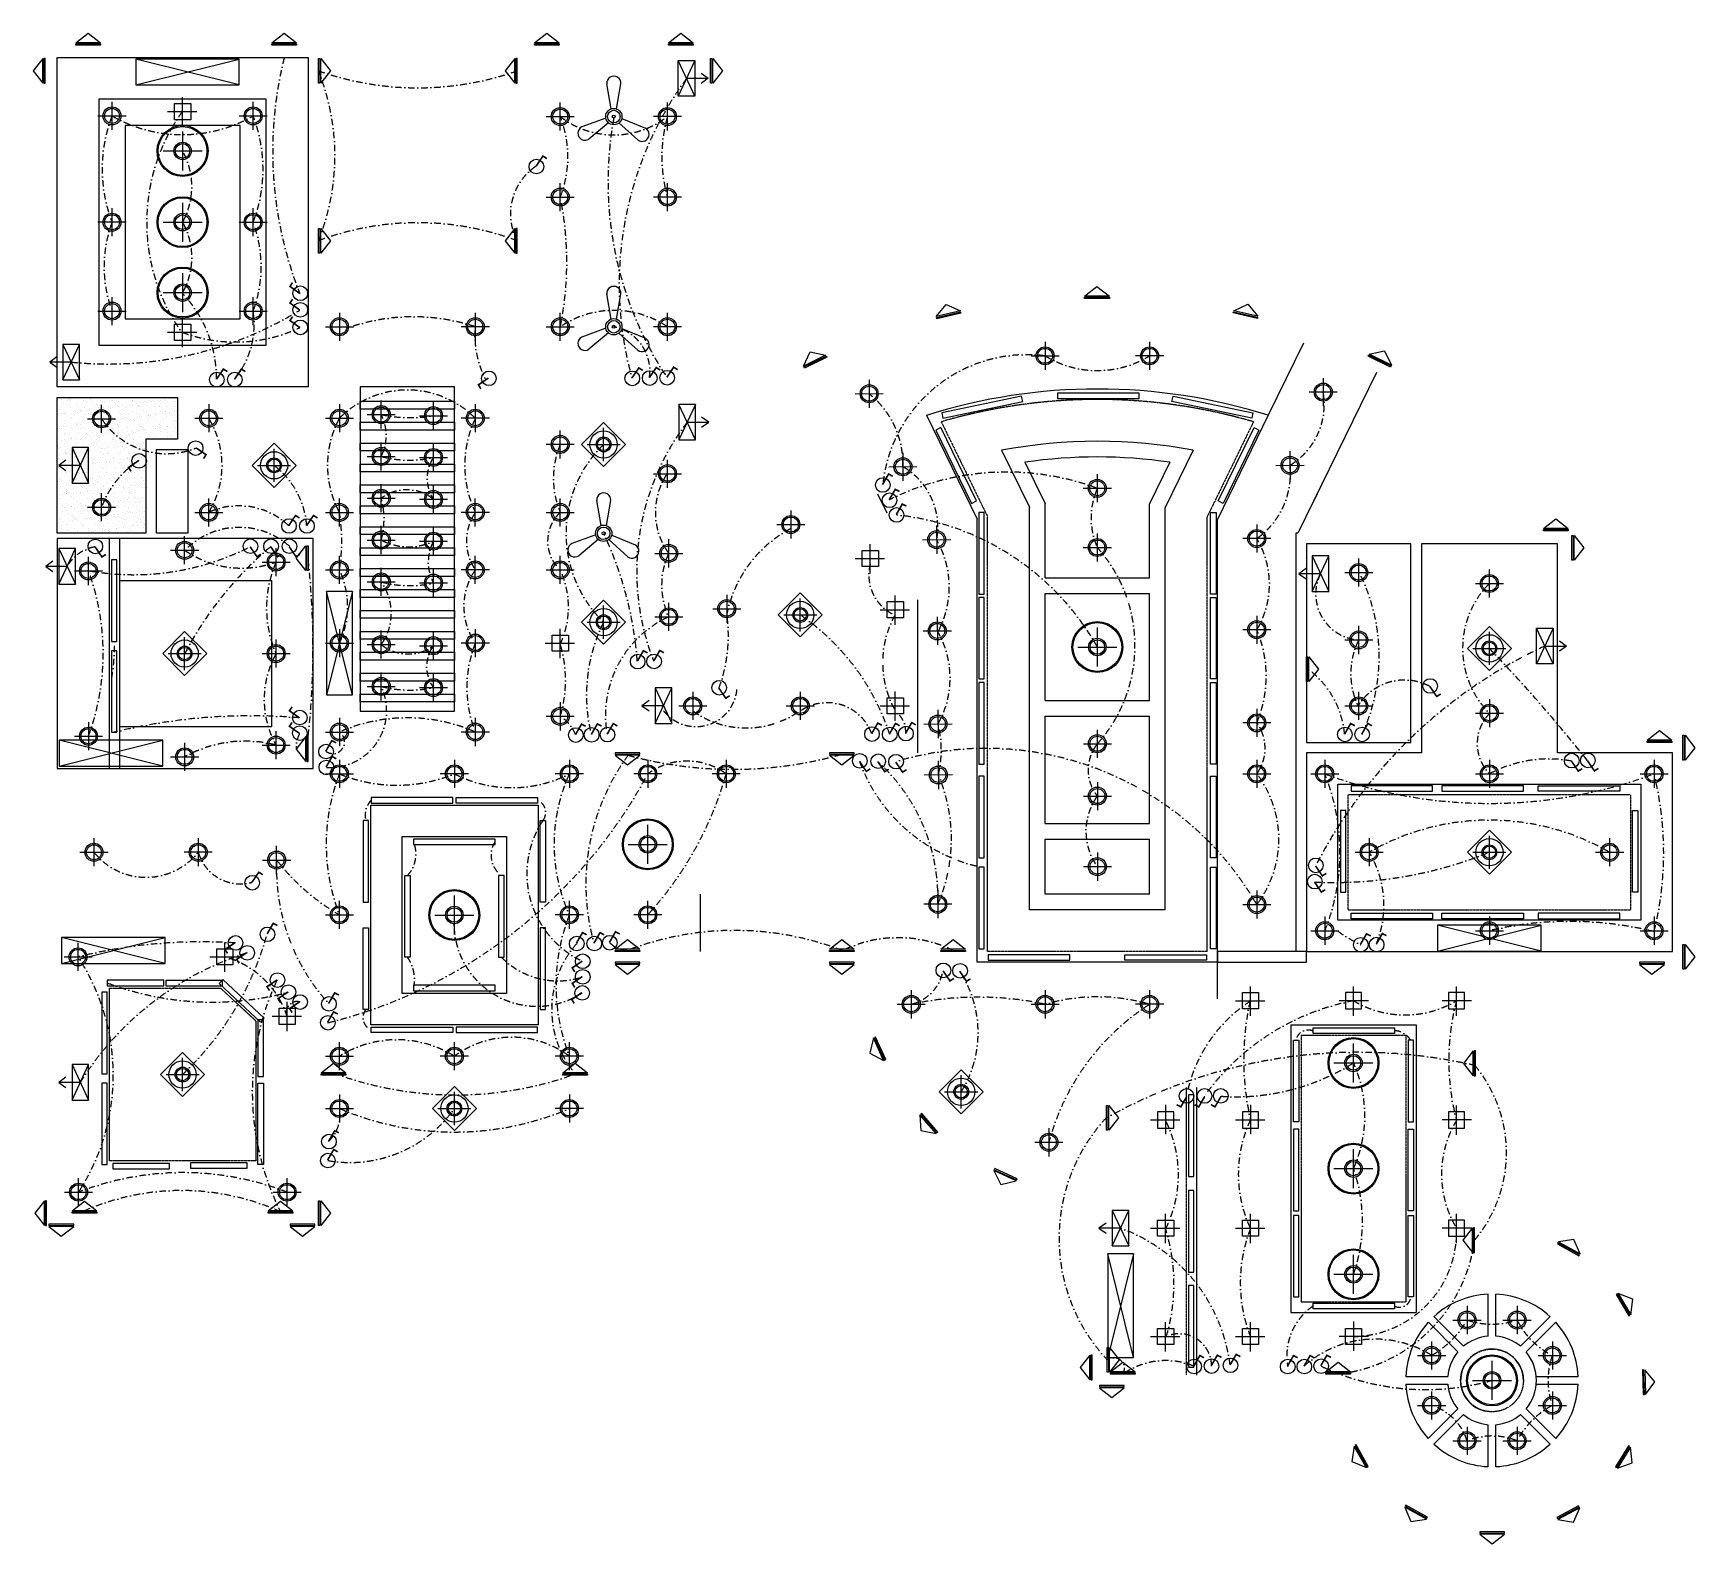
# Model space of a CAD drawing. Header units: millimetres. Extents: x 1882 to 33668, y 2304 to 31192.
import ezdxf

# ---------------------------------------------------------------- set-up
doc = ezdxf.new("R2010")
doc.units = ezdxf.units.MM
doc.linetypes.add('DASHDOT2', pattern=[0.5, 0.25, -0.125, 0, -0.125])
doc.linetypes.add('HIDDEN', pattern=[0.375, 0.25, -0.125])
for name, color, linetype in [('AL_Elec - Wall Mounted Halogen 36 W', 7, 'Continuous'), ('Elec - Air Conditioner', 6, 'Continuous'), ('Elec - Cable Wires', 143, 'Continuous'), ('Elec - Chandelier', 11, 'Continuous'), ('Elec - Fans', 11, 'Continuous'), ('Elec - Single Switch', 6, 'Continuous'), ('Elec - Spot Light', 6, 'Continuous'), ('Elec - Strip Lights', 6, 'Continuous'), ('Struc - Floor Railing', 1, 'Continuous'), ('Struc - Hatch', 251, 'Continuous'), ('Struc - Wall Lines', 2, 'Continuous')]:
    doc.layers.add(name, color=color, linetype=linetype)

msp = doc.modelspace()

# ---------------------------------------------------------------- linework, layer by layer
at = {"layer": 'AL_Elec - Wall Mounted Halogen 36 W'}
for p, q in [((3389, 29342), (3389, 29879)), ((6089, 29342), (6089, 29879)), ((3121, 29610), (3658, 29610)), ((5821, 29610), (6358, 29610)), ((11696, 29598), (12233, 29598)), ((11964, 29329), (11964, 29867)), ((14283, 29598), (13746, 29598)), ((14014, 29329), (14014, 29867)), ((11964, 27790), (11964, 28327)), ((14014, 27790), (14014, 28327)), ((11696, 28058), (12233, 28058)), ((14283, 28058), (13746, 28058)), ((3389, 27310), (3389, 27847)), ((6089, 27310), (6089, 27847)), ((3658, 27578), (3121, 27578)), ((5821, 27578), (6358, 27578)), ((3389, 25610), (3389, 26147)), ((6089, 25610), (6089, 26147)), ((3121, 25878), (3658, 25878)), ((5821, 25878), (6358, 25878)), ((7739, 25847), (7739, 25310)), ((10339, 25847), (10339, 25310)), ((11964, 25310), (11964, 25847)), ((14014, 25310), (14014, 25847)), ((7471, 25578), (8008, 25578)), ((10608, 25578), (10071, 25578)), ((11696, 25578), (12233, 25578)), ((14283, 25578), (13746, 25578)), ((21239, 25291), (21239, 24753)), ((23239, 25291), (23239, 24753)), ((20971, 25022), (21508, 25022)), ((23508, 25022), (22971, 25022)), ((17872, 24565), (17876, 24028)), ((26560, 24597), (26560, 24060)), ((8539, 23631), (8539, 24168)), ((17605, 24295), (18142, 24299)), ((26829, 24328), (26291, 24328)), ((3189, 23550), (3189, 24087)), ((5239, 24097), (5239, 23560)), ((7739, 24097), (7739, 23560)), ((8271, 23899), (8808, 23899)), ((9271, 23878), (9808, 23878)), ((9539, 23609), (9539, 24146)), ((10339, 24097), (10339, 23560)), ((2921, 23818), (3458, 23818)), ((4971, 23828), (5508, 23828)), ((7471, 23828), (8008, 23828)), ((10608, 23828), (10071, 23828)), ((11964, 23060), (11964, 23597)), ((8539, 22831), (8539, 23368)), ((9539, 22809), (9539, 23346)), ((12233, 23328), (11696, 23328)), ((8271, 23099), (8808, 23099)), ((9271, 23078), (9808, 23078)), ((14016, 22498), (14016, 23035)), ((18251, 22899), (18788, 22903)), ((18517, 23170), (18521, 22633)), ((25656, 22926), (26193, 22930)), ((25923, 23197), (25927, 22660)), ((13747, 22767), (14284, 22767)), ((22238, 22758), (22238, 22221)), ((3189, 21860), (3189, 22397)), ((5239, 21760), (5239, 22297)), ((7739, 21760), (7739, 22297)), ((8271, 22299), (8808, 22299)), ((8539, 22031), (8539, 22568)), ((9271, 22278), (9808, 22278)), ((9539, 22009), (9539, 22546)), ((10339, 21760), (10339, 22297)), ((11964, 21760), (11964, 22297)), ((21969, 22489), (22507, 22489)), ((2921, 22128), (3458, 22128)), ((4971, 22028), (5508, 22028)), ((7471, 22028), (8008, 22028)), ((10608, 22028), (10071, 22028)), ((11696, 22028), (12233, 22028)), ((16375, 22064), (16375, 21527)), ((8539, 21231), (8539, 21768)), ((9539, 21209), (9539, 21746)), ((16107, 21796), (16644, 21796)), ((19163, 21775), (19167, 21237)), ((22238, 21625), (22238, 21088)), ((25289, 21797), (25289, 21260)), ((4511, 21303), (5048, 21303)), ((4779, 21035), (4779, 21572)), ((6529, 20810), (6529, 21347)), ((8271, 21499), (8808, 21499)), ((9271, 21478), (9808, 21478)), ((14039, 20976), (14039, 21514)), ((18896, 21504), (19433, 21508)), ((21969, 21357), (22507, 21357)), ((25558, 21528), (25021, 21528)), ((2939, 20639), (2939, 21177)), ((6261, 21078), (6798, 21078)), ((7739, 20660), (7739, 21197)), ((10339, 20660), (10339, 21197)), ((11964, 20660), (11964, 21197)), ((13771, 21245), (14308, 21245)), ((27239, 20610), (27239, 21147)), ((2671, 20908), (3208, 20908)), ((7471, 20928), (8008, 20928)), ((8271, 20699), (8808, 20699)), ((8539, 20431), (8539, 20968)), ((9271, 20678), (9808, 20678)), ((9539, 20409), (9539, 20946)), ((10608, 20928), (10071, 20928)), ((11696, 20928), (12233, 20928)), ((26971, 20878), (27508, 20878)), ((29471, 20668), (30008, 20668)), ((29739, 20400), (29739, 20937)), ((15149, 20454), (15149, 19917)), ((13771, 20031), (14308, 20031)), ((14039, 19763), (14039, 20300)), ((14881, 20185), (15418, 20185)), ((19175, 20031), (19179, 19494)), ((25289, 20053), (25289, 19516)), ((7739, 19797), (7739, 19260)), ((8539, 19231), (8539, 19768)), ((9539, 19209), (9539, 19746)), ((10339, 19797), (10339, 19260)), ((18909, 19760), (19446, 19764)), ((25558, 19785), (25021, 19785)), ((27239, 19320), (27239, 19857)), ((6529, 19060), (6529, 19597)), ((7471, 19528), (8008, 19528)), ((8271, 19499), (8808, 19499)), ((9271, 19478), (9808, 19478)), ((10608, 19528), (10071, 19528)), ((26971, 19588), (27508, 19588)), ((6261, 19328), (6798, 19328)), ((8539, 18431), (8539, 18968)), ((9539, 18409), (9539, 18946)), ((8271, 18699), (8808, 18699)), ((9271, 18678), (9808, 18678)), ((14499, 18597), (14499, 18060)), ((16556, 18597), (16556, 18060)), ((27239, 18060), (27239, 18597)), ((29739, 18457), (29739, 17920)), ((11696, 18128), (12233, 18128)), ((11964, 18397), (11964, 17860)), ((14231, 18328), (14768, 18328)), ((16288, 18328), (16825, 18328)), ((19188, 18250), (19192, 17712)), ((25289, 18272), (25289, 17735)), ((26971, 18328), (27508, 18328)), ((29471, 18188), (30008, 18188)), ((2939, 18017), (2939, 17480)), ((6529, 17310), (6529, 17847)), ((7471, 17828), (8008, 17828)), ((7739, 18097), (7739, 17560)), ((10608, 17828), (10071, 17828)), ((10339, 18097), (10339, 17560)), ((18922, 17979), (19459, 17983)), ((22239, 17335), (22239, 17872)), ((25558, 18003), (25021, 18003)), ((2671, 17748), (3208, 17748)), ((4779, 17622), (4779, 17085)), ((6261, 17578), (6798, 17578)), ((21971, 17603), (22508, 17603)), ((4511, 17353), (5048, 17353)), ((7739, 17297), (7739, 16760)), ((9939, 17297), (9939, 16760)), ((12139, 17297), (12139, 16760)), ((13639, 17297), (13639, 16760)), ((15139, 17297), (15139, 16760)), ((19195, 17275), (19199, 16737)), ((25289, 17297), (25289, 16760)), ((26589, 17297), (26589, 16760)), ((29739, 17297), (29739, 16760)), ((32889, 17297), (32889, 16760)), ((7471, 17028), (8008, 17028)), ((10208, 17028), (9670, 17028)), ((12407, 17028), (11870, 17028)), ((13907, 17028), (13370, 17028)), ((15407, 17028), (14870, 17028)), ((19466, 17008), (18929, 17004)), ((22239, 16872), (22239, 16335)), ((25021, 17028), (25558, 17028)), ((26321, 17028), (26858, 17028)), ((29471, 17028), (30008, 17028)), ((32621, 17028), (33158, 17028)), ((21971, 16603), (22508, 16603)), ((3044, 15797), (3044, 15260)), ((5038, 15797), (5038, 15260)), ((6539, 15112), (6539, 15649)), ((27439, 15797), (27439, 15260)), ((32039, 15797), (32039, 15260)), ((2776, 15528), (3313, 15528)), ((5307, 15528), (4770, 15528)), ((6271, 15380), (6808, 15380)), ((22239, 15522), (22239, 14985)), ((27171, 15528), (27708, 15528)), ((31771, 15528), (32308, 15528)), ((21971, 15253), (22508, 15253)), ((19187, 14804), (19186, 14267)), ((25289, 14797), (25289, 14260)), ((7471, 14332), (8008, 14332)), ((7739, 14064), (7739, 14601)), ((12407, 14332), (11870, 14332)), ((12139, 14064), (12139, 14601)), ((13907, 14332), (13370, 14332)), ((13639, 14064), (13639, 14601)), ((19455, 14535), (18918, 14536)), ((25021, 14528), (25558, 14528)), ((26321, 14028), (26858, 14028)), ((26589, 14297), (26589, 13760)), ((29471, 14028), (30008, 14028)), ((29739, 14297), (29739, 13760)), ((32621, 14028), (33158, 14028)), ((32889, 14297), (32889, 13760)), ((2739, 13260), (2739, 13797)), ((2471, 13528), (3008, 13528)), ((18678, 12889), (18678, 12352)), ((21239, 12889), (21239, 12352)), ((23239, 12889), (23239, 12352)), ((18410, 12621), (18947, 12621)), ((20971, 12621), (21508, 12621)), ((23508, 12621), (22971, 12621)), ((7739, 11360), (7739, 11897)), ((9939, 11360), (9939, 11897)), ((12139, 11360), (12139, 11897)), ((7471, 11628), (8008, 11628)), ((10208, 11628), (9670, 11628)), ((12407, 11628), (11870, 11628)), ((7739, 10897), (7739, 10360)), ((12139, 10897), (12139, 10360)), ((7471, 10628), (8008, 10628)), ((12407, 10628), (11870, 10628)), ((21312, 10251), (21312, 9713)), ((21044, 9982), (21581, 9982)), ((2749, 8760), (2749, 9297)), ((6739, 8760), (6739, 9297)), ((2480, 9028), (3018, 9028)), ((6471, 9028), (7008, 9028)), ((29311, 6852), (29311, 6314)), ((30268, 6852), (30268, 6314)), ((29042, 6583), (29580, 6583)), ((29999, 6583), (30536, 6583)), ((28634, 6175), (28634, 5638)), ((30944, 6175), (30944, 5638)), ((28366, 5906), (28903, 5906)), ((30675, 5906), (31213, 5906)), ((28634, 5218), (28634, 4681)), ((30944, 5218), (30944, 4681)), ((28366, 4950), (28903, 4950)), ((30675, 4950), (31213, 4950)), ((29311, 4542), (29311, 4005)), ((30268, 4542), (30268, 4005)), ((29042, 4273), (29580, 4273)), ((29999, 4273), (30536, 4273))]:
    msp.add_line(p, q, dxfattribs=at)
for points in [[(2934, 31192), (2934, 31192), (3171, 31007), (2697, 31007)], [(6684, 31192), (6684, 31192), (6921, 31007), (6448, 31007)], [(11707, 31192), (11707, 31192), (11943, 31007), (11470, 31007)], [(14272, 31192), (14272, 31192), (14508, 31007), (14035, 31007)], [(2697, 30987), (3171, 30987), (3171, 30963), (2697, 30963)], [(6448, 30987), (6921, 30987), (6921, 30963), (6448, 30963)], [(11470, 30987), (11943, 30987), (11943, 30963), (11470, 30963)], [(14035, 30987), (14508, 30987), (14508, 30963), (14035, 30963)], [(1882, 30473), (1882, 30473), (2067, 30237), (2067, 30710)], [(2087, 30710), (2087, 30237), (2111, 30237), (2111, 30710)], [(7363, 30710), (7363, 30237), (7339, 30237), (7339, 30710)], [(7568, 30473), (7568, 30473), (7383, 30237), (7383, 30710)], [(10911, 30473), (10911, 30473), (11095, 30237), (11095, 30710)], [(11115, 30710), (11115, 30237), (11139, 30237), (11139, 30710)], [(14223, 29990), (14223, 30670), (14541, 30670), (14541, 29990)], [(14863, 30710), (14863, 30237), (14839, 30237), (14839, 30710)], [(15068, 30473), (15068, 30473), (14883, 30237), (14883, 30710)], [(7363, 27460), (7363, 26986), (7339, 26986), (7339, 27460)], [(7568, 27223), (7568, 27223), (7383, 26986), (7383, 27460)], [(10911, 27223), (10911, 27223), (11095, 26986), (11095, 27460)], [(11115, 27460), (11115, 26986), (11139, 26986), (11139, 27460)], [(22232, 26348), (22232, 26348), (22469, 26163), (21996, 26163)], [(21996, 26144), (22469, 26144), (22469, 26120), (21996, 26120)], [(19346, 26007), (19346, 26007), (19618, 25881), (19157, 25774)], [(19162, 25755), (19623, 25861), (19628, 25838), (19167, 25731)], [(24844, 25865), (25305, 25759), (25300, 25735), (24838, 25842)], [(25120, 26011), (25120, 26011), (25309, 25778), (24848, 25884)], [(2768, 24562), (2768, 25242), (2450, 25242), (2450, 24562)], [(27734, 25116), (27734, 25116), (27866, 24847), (27441, 25054)], [(16747, 25097), (16747, 25097), (17041, 25035), (16616, 24827)], [(16625, 24809), (17050, 25018), (17061, 24996), (16636, 24788)], [(27432, 25036), (27857, 24829), (27847, 24807), (27421, 25014)], [(20812, 24151), (20791, 24253), (19264, 23933), (19285, 23831)], [(21478, 24311), (21478, 24207), (23038, 24207), (23038, 24311)], [(23666, 24151), (23688, 24253), (25215, 23933), (25193, 23831)], [(14235, 24094), (14235, 23414), (14553, 23414), (14553, 24094)], [(19242, 23649), (19149, 23603), (19833, 22201), (19926, 22247)], [(25237, 23649), (25330, 23603), (24646, 22201), (24552, 22247)], [(2942, 22588), (2942, 23268), (2624, 23268), (2624, 22588)], [(19969, 20465), (20073, 20465), (20073, 22025), (19969, 22025)], [(24510, 20465), (24406, 20465), (24406, 22025), (24510, 22025)], [(31011, 21905), (31011, 21905), (31248, 21720), (30774, 21720)], [(30774, 21700), (31248, 21700), (31248, 21676), (30774, 21676)], [(2691, 20656), (2691, 21336), (2373, 21336), (2373, 20656)], [(6911, 21153), (6911, 21153), (7095, 21390), (7095, 20917)], [(7115, 20917), (7115, 21390), (7139, 21390), (7139, 20917)], [(31343, 21589), (31343, 21115), (31319, 21115), (31319, 21589)], [(31548, 21352), (31548, 21352), (31363, 21115), (31363, 21589)], [(3379, 19561), (3483, 19561), (3483, 21121), (3379, 21121)], [(26665, 20515), (26665, 21195), (26348, 21195), (26348, 20515)], [(19969, 18843), (20073, 18843), (20073, 20403), (19969, 20403)], [(24510, 18843), (24406, 18843), (24406, 20403), (24510, 20403)], [(30643, 19133), (30643, 19813), (30960, 19813), (30960, 19133)], [(3379, 17822), (3483, 17822), (3483, 19382), (3379, 19382)], [(26263, 19265), (26263, 18792), (26239, 18792), (26239, 19265)], [(26468, 19028), (26468, 19028), (26283, 18792), (26283, 19265)], [(19969, 17213), (20073, 17213), (20073, 18773), (19969, 18773)], [(24510, 17213), (24406, 17213), (24406, 18773), (24510, 18773)], [(14097, 17990), (14097, 18670), (13779, 18670), (13779, 17990)], [(32992, 17857), (32992, 17857), (33228, 17672), (32755, 17672)], [(6911, 17503), (6911, 17503), (7095, 17266), (7095, 17740)], [(7115, 17740), (7115, 17266), (7139, 17266), (7139, 17740)], [(32755, 17652), (33228, 17652), (33228, 17628), (32755, 17628)], [(33463, 17765), (33463, 17292), (33439, 17292), (33439, 17765)], [(33668, 17528), (33668, 17528), (33483, 17292), (33483, 17765)], [(13013, 17404), (13486, 17404), (13486, 17428), (13013, 17428)], [(13249, 17199), (13249, 17199), (13486, 17384), (13013, 17384)], [(17116, 17404), (17589, 17404), (17589, 17428), (17116, 17428)], [(17353, 17199), (17353, 17199), (17589, 17384), (17116, 17384)], [(19969, 15424), (20073, 15424), (20073, 16984), (19969, 16984)], [(24510, 15424), (24406, 15424), (24406, 16984), (24510, 16984)], [(8346, 16574), (8346, 16470), (9906, 16470), (9906, 16574)], [(11532, 16574), (11532, 16470), (9972, 16470), (9972, 16574)], [(28653, 16695), (28653, 16799), (27093, 16799), (27093, 16695)], [(30392, 16695), (30392, 16799), (28832, 16799), (28832, 16695)], [(30675, 16695), (30675, 16799), (32235, 16799), (32235, 16695)], [(26890, 14765), (26994, 14765), (26994, 16325), (26890, 16325)], [(32581, 14765), (32477, 14765), (32477, 16325), (32581, 16325)], [(8193, 14576), (8297, 14576), (8297, 16136), (8193, 16136)], [(11685, 14576), (11581, 14576), (11581, 16136), (11685, 16136)], [(9156, 15782), (9156, 15678), (10716, 15678), (10716, 15782)], [(9093, 13523), (8989, 13523), (8989, 15083), (9093, 15083)], [(10785, 13523), (10889, 13523), (10889, 15083), (10785, 15083)], [(19969, 13684), (20073, 13684), (20073, 15244), (19969, 15244)], [(24510, 13684), (24406, 13684), (24406, 15244), (24510, 15244)], [(28653, 14361), (28653, 14257), (27093, 14257), (27093, 14361)], [(30392, 14361), (30392, 14257), (28832, 14257), (28832, 14361)], [(30675, 14361), (30675, 14257), (32235, 14257), (32235, 14361)], [(8193, 14080), (8297, 14080), (8297, 12520), (8193, 12520)], [(11685, 14080), (11581, 14080), (11581, 12520), (11685, 12520)], [(13249, 13857), (13249, 13857), (13486, 13672), (13013, 13672)], [(17353, 13857), (17353, 13857), (17589, 13672), (17116, 13672)], [(19479, 13857), (19479, 13857), (19716, 13672), (19243, 13672)], [(33463, 13765), (33463, 13292), (33439, 13292), (33439, 13765)], [(33668, 13528), (33668, 13528), (33483, 13292), (33483, 13765)], [(13013, 13652), (13486, 13652), (13486, 13628), (13013, 13628)], [(13013, 13404), (13486, 13404), (13486, 13428), (13013, 13428)], [(13249, 13199), (13249, 13199), (13486, 13384), (13013, 13384)], [(17116, 13652), (17589, 13652), (17589, 13628), (17116, 13628)], [(17116, 13404), (17589, 13404), (17589, 13428), (17116, 13428)], [(17353, 13199), (17353, 13199), (17589, 13384), (17116, 13384)], [(19243, 13652), (19716, 13652), (19716, 13628), (19243, 13628)], [(20153, 13568), (20153, 13464), (21713, 13464), (21713, 13568)], [(24326, 13568), (24326, 13464), (22766, 13464), (22766, 13568)], [(32613, 13404), (33086, 13404), (33086, 13428), (32613, 13428)], [(32849, 13199), (32849, 13199), (33086, 13384), (32613, 13384)], [(3195, 11294), (3299, 11294), (3299, 12854), (3195, 12854)], [(9159, 12985), (9159, 12881), (10719, 12881), (10719, 12985)], [(8346, 12082), (8346, 12186), (9906, 12186), (9906, 12082)], [(11532, 12082), (11532, 12186), (9972, 12186), (9972, 12082)], [(27925, 12169), (27925, 12065), (26365, 12065), (26365, 12169)], [(17885, 11685), (17885, 11685), (18150, 11545), (17956, 11977)], [(17974, 11985), (18168, 11553), (18190, 11563), (17996, 11995)], [(25991, 11932), (26095, 11932), (26095, 10372), (25991, 10372)], [(28287, 11932), (28183, 11932), (28183, 10372), (28287, 10372)], [(2942, 10788), (2942, 11468), (2624, 11468), (2624, 10788)], [(7627, 11492), (7627, 11492), (7863, 11307), (7390, 11307)], [(12252, 11492), (12252, 11492), (12488, 11307), (12015, 11307)], [(29245, 11491), (29245, 11491), (29430, 11255), (29430, 11728)], [(29450, 11728), (29450, 11255), (29474, 11255), (29474, 11728)], [(7390, 11288), (7863, 11288), (7863, 11264), (7390, 11264)], [(12015, 11288), (12488, 11288), (12488, 11264), (12015, 11264)], [(3195, 9554), (3299, 9554), (3299, 11114), (3195, 11114)], [(6284, 9554), (6180, 9554), (6180, 11114), (6284, 11114)], [(23984, 9329), (24088, 9329), (24088, 10889), (23984, 10889)], [(18862, 10205), (18862, 10205), (19157, 10148), (18846, 10505)], [(18861, 10518), (19172, 10161), (19190, 10177), (18879, 10534)], [(22438, 10686), (22438, 10213), (22414, 10213), (22414, 10686)], [(22643, 10449), (22643, 10449), (22458, 10213), (22458, 10686)], [(25991, 8673), (26095, 8673), (26095, 10233), (25991, 10233)], [(28287, 8673), (28183, 8673), (28183, 10233), (28287, 10233)], [(20395, 9174), (20395, 9174), (20687, 9244), (20257, 9440)], [(20265, 9458), (20695, 9262), (20705, 9284), (20275, 9480)], [(23984, 7501), (24088, 7501), (24088, 9061), (23984, 9061)], [(1911, 8628), (1911, 8628), (2095, 8392), (2095, 8865)], [(2115, 8865), (2115, 8392), (2139, 8392), (2139, 8865)], [(2864, 8857), (2864, 8857), (3101, 8672), (2628, 8672)], [(2628, 8652), (3101, 8652), (3101, 8628), (2628, 8628)], [(6614, 8857), (6614, 8857), (6851, 8672), (6378, 8672)], [(6378, 8652), (6851, 8652), (6851, 8628), (6378, 8628)], [(7364, 8865), (7364, 8392), (7340, 8392), (7340, 8865)], [(7568, 8628), (7568, 8628), (7384, 8392), (7384, 8865)], [(22840, 7999), (22840, 8679), (22522, 8679), (22522, 7999)], [(25991, 7024), (26095, 7024), (26095, 8584), (25991, 8584)], [(28287, 7024), (28183, 7024), (28183, 8584), (28287, 8584)], [(2182, 8392), (2656, 8392), (2656, 8416), (2182, 8416)], [(2419, 8187), (2419, 8187), (2656, 8372), (2182, 8372)], [(6798, 8392), (7272, 8392), (7272, 8416), (6798, 8416)], [(7035, 8187), (7035, 8187), (7272, 8372), (6798, 8372)], [(29228, 8112), (29228, 8112), (29413, 7876), (29413, 8349)], [(29433, 8349), (29433, 7876), (29457, 7876), (29457, 8349)], [(31464, 7831), (31051, 8061), (31039, 8040), (31453, 7810)], [(31357, 8125), (31357, 8125), (31061, 8079), (31474, 7848)], [(23984, 5682), (24088, 5682), (24088, 7242), (23984, 7242)], [(32428, 6672), (32188, 7081), (32167, 7068), (32407, 6660)], [(32484, 6980), (32484, 6980), (32205, 7091), (32445, 6682)], [(27925, 6902), (27925, 6798), (26365, 6798), (26365, 6902)], [(22454, 6056), (22454, 5583), (22430, 5583), (22430, 6056)], [(22659, 5820), (22659, 5820), (22474, 5583), (22474, 6056)], [(21911, 5675), (21911, 5675), (22095, 5439), (22095, 5912)], [(22115, 5912), (22115, 5439), (22139, 5439), (22139, 5912)], [(22728, 5777), (22728, 5777), (22965, 5593), (22491, 5593)], [(26845, 5779), (26845, 5779), (27082, 5594), (26608, 5594)], [(22491, 5573), (22965, 5573), (22965, 5549), (22491, 5549)], [(26608, 5574), (27082, 5574), (27082, 5550), (26608, 5550)], [(32706, 5160), (32690, 5633), (32666, 5632), (32682, 5159)], [(32903, 5403), (32903, 5403), (32710, 5633), (32726, 5160)], [(22278, 5304), (22751, 5304), (22751, 5328), (22278, 5328)], [(22514, 5099), (22514, 5099), (22751, 5284), (22278, 5284)], [(27108, 3876), (27108, 3876), (27385, 3760), (27153, 4173)], [(27170, 4182), (27402, 3769), (27423, 3781), (27191, 4194)], [(32172, 3761), (32422, 4163), (32401, 4176), (32151, 3774)], [(32471, 3854), (32471, 3854), (32439, 4153), (32189, 3751)], [(28237, 2728), (28237, 2728), (28533, 2775), (28119, 3004)], [(28128, 3021), (28543, 2793), (28554, 2814), (28140, 3042)], [(31040, 2786), (31456, 3010), (31445, 3031), (31028, 2807)], [(31345, 2718), (31345, 2718), (31466, 2993), (31049, 2768)], [(29553, 2509), (30026, 2509), (30026, 2533), (29553, 2533)], [(29789, 2304), (29789, 2304), (30026, 2489), (29553, 2489)]]:
    msp.add_lwpolyline(points, close=True, dxfattribs=at)
for points in [[(14541, 29990), (14223, 30670)], [(14541, 30670), (14223, 29990)], [(14382, 30330), (14793, 30330)], [(14658, 30428), (14793, 30330), (14658, 30231)], [(2450, 24562), (2768, 25242)], [(2450, 25242), (2768, 24562)], [(2333, 25001), (2198, 24902), (2333, 24804)], [(2609, 24902), (2198, 24902)], [(14553, 24094), (14235, 23414)], [(14553, 23414), (14235, 24094)], [(14669, 23655), (14805, 23754), (14669, 23852)], [(14394, 23754), (14805, 23754)], [(2624, 22588), (2942, 23268)], [(2624, 23268), (2942, 22588)], [(2507, 23027), (2372, 22928), (2507, 22830)], [(2783, 22928), (2372, 22928)], [(2373, 20656), (2691, 21336)], [(2373, 21336), (2691, 20656)], [(2256, 21095), (2121, 20996), (2256, 20898)], [(2532, 20996), (2121, 20996)], [(26348, 20515), (26665, 21195)], [(26348, 21195), (26665, 20515)], [(26231, 20954), (26095, 20855), (26231, 20757)], [(26506, 20855), (26095, 20855)], [(30960, 19133), (30643, 19813)], [(30960, 19813), (30643, 19133)], [(30801, 19473), (31212, 19473)], [(31077, 19572), (31212, 19473), (31077, 19375)], [(13779, 17990), (14097, 18670)], [(13779, 18670), (14097, 17990)], [(13663, 18428), (13527, 18330), (13663, 18231)], [(13938, 18330), (13527, 18330)], [(2624, 10788), (2942, 11468)], [(2624, 11468), (2942, 10788)], [(2507, 11227), (2372, 11128), (2507, 11030)], [(2783, 11128), (2372, 11128)], [(22522, 7999), (22840, 8679)], [(22522, 8679), (22840, 7999)], [(22405, 8438), (22270, 8339), (22405, 8241)], [(22681, 8339), (22270, 8339)]]:
    msp.add_lwpolyline(points, dxfattribs=at)
at = {"layer": 'AL_Elec - Wall Mounted Halogen 36 W', "color": 30}
for points in [[(12794, 23749), (13215, 23328), (12794, 22907), (12373, 23328)], [(6489, 23349), (6910, 22928), (6489, 22507), (6069, 22928)], [(12794, 20349), (13215, 19928), (12794, 19507), (12373, 19928)], [(16556, 20487), (16977, 20067), (16556, 19646), (16136, 20067)], [(4779, 19749), (5200, 19328), (4779, 18907), (4359, 19328)], [(29739, 19849), (30160, 19428), (29739, 19007), (29319, 19428)], [(29739, 15949), (30160, 15528), (29739, 15107), (29319, 15528)], [(4739, 11699), (5160, 11278), (4739, 10857), (4319, 11278)], [(19634, 11369), (20055, 10948), (19634, 10527), (19214, 10948)], [(9939, 11049), (10360, 10628), (9939, 10207), (9519, 10628)]]:
    msp.add_lwpolyline(points, close=True, dxfattribs=at)
at = {"layer": 'AL_Elec - Wall Mounted Halogen 36 W', "const_width": 31.2}
for points in [[(18129, 22560), (18245, 22761), (18324, 22720)], [(18256, 22268), (18373, 22469), (18452, 22428)], [(18392, 21987), (18508, 22188), (18587, 22147)], [(6066, 14954), (6197, 15146), (6273, 15099)]]:
    msp.add_lwpolyline(points, dxfattribs=at)
at = {"layer": 'AL_Elec - Wall Mounted Halogen 36 W'}
for centre, radius in [((3389, 29610), 172), ((3389, 29610), 143), ((6089, 29610), 172), ((6089, 29610), 143), ((11964, 29598), 172), ((11964, 29598), 143), ((14014, 29598), 172), ((14014, 29598), 143), ((11964, 28058), 172), ((11964, 28058), 143), ((14014, 28058), 172), ((14014, 28058), 143), ((3389, 27578), 172), ((3389, 27578), 143), ((6089, 27578), 172), ((6089, 27578), 143), ((3389, 25878), 172), ((3389, 25878), 143), ((6089, 25878), 172), ((6089, 25878), 143), ((7739, 25578), 172), ((10339, 25578), 172), ((11964, 25578), 172), ((14014, 25578), 172), ((7739, 25578), 143), ((10339, 25578), 143), ((11964, 25578), 143), ((14014, 25578), 143), ((21239, 25022), 172), ((21239, 25022), 143), ((23239, 25022), 172), ((23239, 25022), 143), ((26560, 24328), 172), ((17874, 24297), 172), ((17874, 24297), 143), ((26560, 24328), 143), ((3189, 23818), 172), ((3189, 23818), 143), ((5239, 23828), 172), ((5239, 23828), 143), ((7739, 23828), 172), ((7739, 23828), 143), ((8539, 23899), 172), ((8539, 23899), 143), ((9539, 23878), 172), ((9539, 23878), 143), ((10339, 23828), 172), ((10339, 23828), 143), ((8539, 23099), 172), ((8539, 23099), 143), ((9539, 23078), 172), ((9539, 23078), 143), ((11964, 23328), 172), ((11964, 23328), 143), ((14016, 22767), 172), ((14016, 22767), 143), ((18519, 22901), 172), ((18519, 22901), 143), ((25925, 22928), 172), ((25925, 22928), 143), ((18135, 22552), 140), ((22238, 22489), 172), ((22238, 22489), 143), ((3189, 22128), 172), ((3189, 22128), 143), ((8539, 22299), 172), ((8539, 22299), 143), ((9539, 22278), 172), ((9539, 22278), 143), ((18263, 22260), 140), ((5239, 22028), 172), ((5239, 22028), 143), ((7739, 22028), 172), ((7739, 22028), 143), ((10339, 22028), 172), ((10339, 22028), 143), ((11964, 22028), 172), ((11964, 22028), 143), ((16375, 21796), 172), ((16375, 21796), 143), ((18398, 21979), 140), ((8539, 21499), 172), ((8539, 21499), 143), ((9539, 21478), 172), ((9539, 21478), 143), ((19165, 21506), 172), ((19165, 21506), 143), ((25289, 21528), 172), ((25289, 21528), 143), ((4779, 21303), 172), ((4779, 21303), 143), ((14039, 21245), 172), ((14039, 21245), 143), ((22238, 21357), 172), ((22238, 21357), 143), ((2939, 20908), 172), ((2939, 20908), 143), ((6529, 21078), 172), ((6529, 21078), 143), ((7739, 20928), 172), ((7739, 20928), 143), ((10339, 20928), 172), ((10339, 20928), 143), ((11964, 20928), 172), ((11964, 20928), 143), ((27239, 20878), 172), ((27239, 20878), 143), ((8539, 20699), 172), ((8539, 20699), 143), ((9539, 20678), 172), ((9539, 20678), 143), ((29739, 20668), 172), ((29739, 20668), 143), ((15149, 20185), 172), ((14039, 20031), 172), ((14039, 20031), 143), ((15149, 20185), 143), ((19177, 19762), 172), ((19177, 19762), 143), ((25289, 19785), 172), ((25289, 19785), 143), ((27239, 19588), 172), ((27239, 19588), 143), ((6529, 19328), 172), ((6529, 19328), 143), ((7739, 19528), 172), ((7739, 19528), 143), ((8539, 19499), 172), ((8539, 19499), 143), ((9539, 19478), 172), ((9539, 19478), 143), ((10339, 19528), 172), ((10339, 19528), 143), ((8539, 18699), 172), ((8539, 18699), 143), ((9539, 18678), 172), ((9539, 18678), 143), ((14499, 18328), 172), ((14499, 18328), 143), ((16556, 18328), 172), ((16556, 18328), 143), ((27239, 18328), 172), ((27239, 18328), 143), ((11964, 18128), 172), ((11964, 18128), 143), ((19190, 17981), 172), ((19190, 17981), 143), ((25289, 18003), 172), ((25289, 18003), 143), ((29739, 18188), 172), ((29739, 18188), 143), ((2939, 17748), 172), ((2939, 17748), 143), ((7739, 17828), 172), ((7739, 17828), 143), ((10339, 17828), 172), ((10339, 17828), 143), ((4779, 17353), 172), ((4779, 17353), 143), ((6529, 17578), 172), ((6529, 17578), 143), ((22239, 17603), 172), ((22239, 17603), 143), ((7739, 17028), 172), ((7739, 17028), 143), ((9939, 17028), 172), ((9939, 17028), 143), ((12139, 17028), 172), ((12139, 17028), 143), ((13639, 17028), 172), ((13639, 17028), 143), ((15139, 17028), 172), ((15139, 17028), 143), ((19197, 17006), 172), ((25289, 17028), 172), ((25289, 17028), 143), ((26589, 17028), 172), ((26589, 17028), 143), ((29739, 17028), 172), ((29739, 17028), 143), ((32889, 17028), 172), ((32889, 17028), 143), ((19197, 17006), 143), ((22239, 16603), 172), ((22239, 16603), 143), ((3044, 15528), 172), ((3044, 15528), 143), ((5038, 15528), 172), ((5038, 15528), 143), ((27439, 15528), 172), ((27439, 15528), 143), ((32039, 15528), 172), ((32039, 15528), 143), ((6539, 15380), 172), ((6539, 15380), 143), ((22239, 15253), 172), ((22239, 15253), 143), ((6072, 14946), 140), ((19187, 14535), 172), ((19187, 14535), 143), ((25289, 14528), 172), ((25289, 14528), 143), ((7739, 14332), 172), ((7739, 14332), 143), ((12139, 14332), 172), ((12139, 14332), 143), ((13639, 14332), 172), ((13639, 14332), 143), ((26589, 14028), 172), ((26589, 14028), 143), ((29739, 14028), 172), ((29739, 14028), 143), ((32889, 14028), 172), ((32889, 14028), 143), ((2739, 13528), 172), ((2739, 13528), 143), ((18678, 12621), 172), ((18678, 12621), 143), ((21239, 12621), 172), ((21239, 12621), 143), ((23239, 12621), 172), ((23239, 12621), 143), ((7739, 11628), 172), ((7739, 11628), 143), ((9939, 11628), 172), ((9939, 11628), 143), ((12139, 11628), 172), ((12139, 11628), 143), ((7739, 10628), 172), ((7739, 10628), 143), ((12139, 10628), 172), ((12139, 10628), 143), ((21312, 9982), 172), ((21312, 9982), 143), ((2749, 9028), 172), ((2749, 9028), 143), ((6739, 9028), 172), ((6739, 9028), 143), ((29311, 6583), 172), ((29311, 6583), 143), ((30268, 6583), 172), ((30268, 6583), 143), ((28634, 5906), 172), ((28634, 5906), 143), ((30944, 5906), 172), ((30944, 5906), 143), ((28634, 4950), 172), ((28634, 4950), 143), ((30944, 4950), 172), ((30944, 4950), 143), ((29311, 4273), 172), ((29311, 4273), 143), ((30268, 4273), 172), ((30268, 4273), 143)]:
    msp.add_circle(centre, radius, dxfattribs=at)
at = {"layer": 'Elec - Air Conditioner'}
for p, q in [((5823, 30203), (3843, 30699)), ((3843, 30203), (5823, 30699)), ((5823, 30699), (3843, 30699)), ((3843, 30699), (3843, 30203)), ((5823, 30203), (5823, 30699)), ((3843, 30203), (5823, 30203)), ((7987, 20518), (7491, 18538)), ((7987, 18538), (7491, 20518)), ((7491, 20518), (7491, 18538)), ((7987, 20518), (7491, 20518)), ((7987, 18538), (7987, 20518)), ((7491, 18538), (7987, 18538)), ((4360, 17178), (2380, 17674)), ((2380, 17178), (4360, 17674)), ((4360, 17674), (2380, 17674)), ((2380, 17674), (2380, 17178)), ((4360, 17178), (4360, 17674)), ((2380, 17178), (4360, 17178)), ((30729, 13637), (28749, 14133)), ((28749, 13637), (30729, 14133)), ((30729, 14133), (28749, 14133)), ((28749, 14133), (28749, 13637)), ((30729, 13637), (30729, 14133)), ((4404, 13401), (2424, 13897)), ((2424, 13401), (4404, 13897)), ((4404, 13897), (2424, 13897)), ((2424, 13897), (2424, 13401)), ((4404, 13401), (4404, 13897)), ((2424, 13401), (4404, 13401)), ((28749, 13637), (30729, 13637)), ((22933, 7849), (22437, 5869)), ((22933, 5869), (22437, 7849)), ((22437, 7849), (22437, 5869)), ((22933, 7849), (22437, 7849)), ((22933, 5869), (22933, 7849)), ((22437, 5869), (22933, 5869))]:
    msp.add_line(p, q, dxfattribs=at)
at = {"layer": 'Elec - Cable Wires', "linetype": 'DASHDOT2', "ltscale": 500}
for centre, radius, start, end in [((13839, 28934), 7376, 165.9228, 201.6448), ((9239, 35866), 5718, 250.5909, 289.4091), ((3292, 28848), 4361, 338.1229, 21.8771), ((19765, 26386), 6673, 143.7756, 195.5405), ((6037, 28594), 2836, 159.0102, 200.9898), ((4739, 31980), 2727, 240.3292, 299.6708), ((7688, 27575), 3635, 144.3746, 215.3491), ((3452, 28594), 2826, 338.9295, 21.0705), ((12989, 30923), 1675, 232.276, 307.724), ((9992, 28828), 2117, 338.6833, 21.3167), ((19650, 28350), 6772, 169.6245, 213.495), ((16751, 28828), 2843, 164.2889, 195.7111), ((3510, 28260), 1406, 330.9916, 29.0084), ((12113, 27735), 1101, 123.74, 207.7371), ((5849, 26818), 6240, 348.5361, 11.4639), ((5673, 26728), 2436, 159.5814, 200.4186), ((3550, 26905), 1367, 330.4999, 29.5001), ((3806, 26728), 2436, 339.5814, 20.4186), ((9239, 22160), 5408, 69.4293, 110.5707), ((3025, 24588), 2363, 359.7227, 44.0794), ((3324, 31875), 7009, 264.1409, 301.4639), ((4469, 25622), 1640, 320.3809, 8.9763), ((9152, 21986), 3783, 71.7074, 108.2926), ((12989, 24053), 1838, 56.0999, 123.9001), ((5751, 28185), 2898, 249.4348, 295.1434), ((12813, 24731), 866, 351.6856, 78.2863), ((20890, 22274), 2770, 82.765, 174.246), ((22239, 26663), 1922, 238.6451, 301.3549), ((9039, 22536), 1833, 44.8248, 135.1752), ((16816, 22960), 1704, 358.0166, 51.6351), ((25216, 24094), 1364, 301.2831, 9.8959), ((7756, 23499), 879, 332.9457, 27.0543), ((9095, 26483), 2643, 257.8544, 279.6661), ((4435, 24648), 1497, 213.6822, 291.7015), ((3775, 22928), 1719, 328.425, 31.575), ((9406, 22928), 1895, 151.6389, 208.3611), ((12234, 22928), 2097, 154.5894, 205.4106), ((18120, 20901), 4693, 142.5542, 201.4432), ((13504, 22678), 1671, 157.1105, 202.8895), ((14441, 21628), 2367, 134.0951, 225.9049), ((4882, 21508), 1802, 123.0381, 159.8814), ((5520, 21658), 1598, 4.2371, 52.6368), ((9083, 25110), 2083, 254.8697, 282.6508), ((10134, 22678), 717, 146.0894, 213.9106), ((17852, 21746), 1335, 349.6564, 59.9953), ((24417, 22768), 1516, 305.1267, 6.0523), ((15115, 22029), 1331, 146.3336, 216.0861), ((20503, 17795), 5005, 69.6965, 116.6669), ((9026, 21658), 804, 50.3198, 127.2006), ((7069, 21899), 1524, 344.7788, 15.2212), ((23540, 21921), 1420, 156.4248, 203.5752), ((5817, 20775), 1380, 46.06, 114.7366), ((4413, 21478), 3371, 350.6097, 9.3903), ((11145, 21478), 975, 145.6761, 214.3239), ((12470, 21478), 747, 132.6227, 227.3773), ((17871, 16994), 5013, 29.377, 83.9679), ((5823, 20284), 1458, 48.7688, 135.6874), ((6442, 18648), 7017, 4.3589, 25.1278), ((17501, 19602), 2399, 118.0049, 168.3888), ((3197, 20613), 768, 99.8971, 150.0315), ((3802, 25744), 4907, 259.873, 297.0197), ((10791, 16174), 6789, 130.021, 152.3162), ((5872, 22888), 1925, 235.3963, 289.9509), ((9061, 22472), 1103, 241.803, 295.7175), ((10284, 21078), 845, 151.754, 208.246), ((17584, 20602), 1821, 332.5548, 29.7644), ((20156, 19478), 2803, 318.0028, 41.9972), ((23838, 20656), 1693, 329.0057, 30.9943), ((8513, 20203), 2168, 156.2024, 203.7976), ((-8438, 19431), 15672, 352.9343, 6.3096), ((15336, 20638), 1432, 154.9259, 205.0741), ((18707, 20831), 840, 165.0906, 246.6184), ((-1369, 19331), 4589, 339.8261, 20.1739), ((6261, 20228), 1636, 334.6601, 25.3399), ((7703, 20099), 1029, 324.3526, 35.6949), ((9083, 22723), 2096, 254.9534, 282.5671), ((11342, 20228), 1223, 145.0742, 214.9258), ((10437, 20218), 1684, 335.0697, 24.9303), ((27297, 20468), 880, 153.8858, 267.5606), ((24056, 19273), 3574, 335.3215, 26.684), ((30985, 19428), 1758, 135.133, 224.867), ((14907, 18144), 2078, 114.701, 189.9351), ((12265, 19677), 2915, 339.72, 8.2962), ((14050, 16408), 4435, 18.0474, 55.5927), ((20012, 19155), 1880, 150.9966, 209.5203), ((15601, 18533), 3135, 153.583, 193.8805), ((17642, 18861), 1780, 330.3958, 30.435), ((23178, 18894), 2291, 337.1238, 22.8762), ((281, 19417), 3153, 349.7498, 2.6176), ((9054, 20153), 832, 231.7867, 305.7338), ((10084, 19078), 676, 143.7282, 216.2718), ((12504, 18678), 2326, 158.5665, 201.4335), ((9633, 18818), 2432, 343.5091, 16.9725), ((34742, 10969), 9372, 114.8613, 152.6371), ((28533, 18944), 1446, 153.5383, 205.2166), ((8530, -982), 29435, 38.3396, 43.8999), ((8096, 18450), 1796, 150.7265, 209.0237), ((25231, 17630), 1745, 5.2114, 53.727), ((28112, 17777), 1044, 62.1469, 148.148), ((7556, 18235), 1087, 266.5113, 25.2818), ((9085, 20791), 2161, 255.3816, 282.1388), ((14561, 18720), 788, 218.0673, 354.8911), ((6042, 7195), 10944, 85.1158, 103.8048), ((11588, 17520), 716, 21.0984, 58.24), ((15520, 19674), 1768, 234.8988, 305.8987), ((17071, 17482), 907, 20.3425, 124.616), ((18103, 17837), 470, 356.039, 56.197), ((30333, 17604), 827, 135.0338, 224.1339), ((7679, 17497), 768, 156.6162, 180), ((7614, 17641), 225, 232.7444, 56.3229), ((9039, 14852), 3248, 66.4045, 113.5955), ((17217, 17479), 2036, 346.5624, 14.2684), ((24622, 17516), 826, 323.843, 36.157), ((5931, 15300), 2354, 75.3862, 119.2982), ((20111, 11532), 5983, 30.0537, 106.7416), ((22862, 17103), 799, 141.2452, 218.7548), ((16630, 14914), 4176, 143.7416, 195.6181), ((15271, 24774), 7659, 254.8029, 285.7743), ((14389, 16005), 1268, 53.7478, 126.2522), ((20689, 18370), 3197, 200.1494, 257.9227), ((15673, 14662), 3516, 357.9381, 47.6617), ((30873, 14916), 2397, 79.5363, 118.23), ((11207, 15680), 3720, 158.7578, 201.2422), ((5197, 21567), 9585, 284.0208, 331.7325), ((8839, 19710), 2899, 247.7037, 292.2963), ((11039, 19186), 2422, 242.9866, 297.0134), ((15098, 15680), 3252, 155.5147, 204.4853), ((8685, 18854), 6707, 317.6105, 344.2043), ((16322, 15783), 3125, 336.465, 23.0395), ((23651, 15778), 2060, 322.6518, 37.3482), ((22839, 15524), 4041, 338.1442, 21.8558), ((29739, 25521), 9058, 249.6506, 290.3494), ((26795, 15519), 6278, 346.0947, 13.9053), ((23174, 15928), 1153, 144.1742, 215.8258), ((8646, 16237), 414, 136.4319, 194.194), ((11434, 16290), 252, 322.2815, 67.0925), ((13169, 15116), 1844, 146.4107, 245.1431), ((29739, 11528), 4615, 60.105, 119.895), ((8601, 15495), 603, 316.8942, 22.9784), ((11123, 15472), 482, 147.5533, 233.6653), ((4041, 16328), 1278, 218.754, 321.246), ((5845, 15764), 840, 196.32, 285.2882), ((10366, 15214), 3830, 177.5112, 222.4385), ((9829, 17937), 4167, 217.8493, 239.8925), ((26771, 22863), 7912, 267.266, 292.0321), ((25754, 14514), 1967, 337.8322, 31.0432), ((11520, 14172), 1589, 174.3624, 302.9626), ((15582, 12980), 3699, 158.5605, 201.4395), ((15301, 8337), 5697, 68.7851, 111.1083), ((28772, 16782), 3372, 235.023, 243.7074), ((31278, 7482), 6725, 76.1403, 103.2299), ((5100, 4001), 9815, 86.1896, 103.9149), ((741, 15515), 5825, 313.3382, 344.5854), ((13708, 12519), 1907, 138.5181, 220.2236), ((13260, 14138), 486, 223.1324, 268.7094), ((18425, 11490), 2405, 63.9971, 116.21), ((-704, 11271), 4117, 326.9942, 33.2527), ((7747, 8026), 5854, 107.6255, 147.9987), ((5086, 11853), 1738, 17.8746, 74.6147), ((8428, 13094), 748, 347.5748, 34.9971), ((11918, 14582), 1513, 224.4209, 288.3498), ((11180, 10941), 5107, 155.1317, 206.3717), ((18483, 13417), 820, 283.7618, 349.0131), ((17821, 12078), 2137, 328.0643, 33.3434), ((5306, 18357), 5694, 249.3607, 284.8483), ((19959, 6676), 6082, 77.8447, 102.1553), ((22239, 9197), 3567, 73.7195, 106.2805), ((6927, 12468), 205, 72.9175, 203.5373), ((8439, 12365), 249, 141.399, 247.9751), ((25674, 8820), 4514, 122.642, 165.0796), ((26691, 10336), 2798, 122.9701, 169.0388), ((27994, 8207), 4562, 100.7292, 144.3139), ((30242, 11563), 5203, 167.4919, 192.8039), ((28125, 14349), 1931, 239.3104, 300.6896), ((33459, 11547), 4497, 165.2809, 194.7191), ((26268, 11896), 232, 65.2623, 171.0956), ((27904, 11728), 389, 31.5788, 86.9018), ((8839, 9864), 2079, 58.0549, 121.9451), ((11039, 10140), 1851, 53.535, 126.465), ((27240, 1791), 9912, 76.972, 119.1356), ((24893, 15078), 4225, 266.1077, 302.1122), ((24897, 10489), 2459, 335.7413, 24.2587), ((9966, 17619), 6731, 249.6606, 289.8484), ((27462, 9785), 2603, 320.021, 39.3911), ((7940, 12049), 2453, 260.113, 324.5943), ((7069, 10502), 682, 312.8797, 10.6641), ((9939, 15782), 5604, 246.886, 293.114), ((24899, 8147), 3392, 137.097, 223.3113), ((21463, 9361), 2326, 333.537, 26.7865), ((27368, 9371), 2432, 154.7303, 205.2697), ((30823, 9370), 1999, 148.6345, 211.04), ((4744, 3887), 5515, 68.7894, 111.2106), ((24229, 8468), 3081, 340.8529, 19.1471), ((4717, 4431), 4628, 65.794, 113.6005), ((21593, 5318), 3211, 7.2666, 70.1957), ((20153, 7275), 3551, 343.5265, 17.2001), ((27826, 7297), 2852, 158.7083, 201.2917), ((27108, 8270), 2003, 270.9037, 1.8004), ((26512, 8502), 2971, 276.4438, 352.4583), ((28020, 7044), 217, 244.001, 354.6974), ((27018, 5897), 1155, 124.4368, 190.1749), ((27721, 7496), 1833, 299.8721, 330.1279), ((29789, 7990), 1486, 251.2265, 288.7735), ((31621, 7260), 1513, 206.5741, 243.4259), ((23806, 5701), 619, 0.0637, 114.9004), ((27551, 4170), 2047, 58.0461, 131.6016), ((22552, 5654), 205, 329.1425, 126.2166), ((23546, 4383), 1424, 67.7809, 125.0524), ((32292, 5428), 1431, 160.4648, 199.5352), ((28520, 9955), 4702, 244.8274, 285.6659), ((28340, 3979), 1014, 16.8569, 73.1431), ((31693, 3524), 1610, 117.721, 152.279), ((29789, 3080), 1285, 68.1474, 111.8526)]:
    msp.add_arc(centre, radius, start, end, dxfattribs=at)
at = {"layer": 'Elec - Chandelier', "color": 30}
for p, q in [((4739, 29315), (4739, 28568)), ((4366, 28941), (5112, 28941)), ((4739, 27951), (4739, 27205)), ((4366, 27578), (5112, 27578)), ((4739, 26605), (4739, 25859)), ((4366, 26232), (5112, 26232)), ((12794, 23011), (12794, 23645)), ((6489, 22611), (6489, 23245)), ((12477, 23328), (13111, 23328)), ((6172, 22928), (6806, 22928)), ((16556, 19749), (16556, 20384)), ((12794, 19611), (12794, 20245)), ((16239, 20067), (16873, 20067)), ((12477, 19928), (13111, 19928)), ((22239, 19080), (22239, 19826)), ((29739, 19111), (29739, 19745)), ((4779, 19011), (4779, 19645)), ((21866, 19453), (22612, 19453)), ((29422, 19428), (30056, 19428)), ((4462, 19328), (5096, 19328)), ((13639, 15307), (13639, 16053)), ((13266, 15680), (14012, 15680)), ((29739, 15211), (29739, 15845)), ((29422, 15528), (30056, 15528)), ((9938, 13955), (9938, 14701)), ((9565, 14328), (10312, 14328)), ((27139, 11126), (27139, 11872)), ((4739, 10961), (4739, 11595)), ((26766, 11499), (27512, 11499)), ((4422, 11278), (5056, 11278)), ((19634, 10631), (19634, 11265)), ((9939, 10311), (9939, 10945)), ((19317, 10948), (19951, 10948)), ((9622, 10628), (10256, 10628)), ((27139, 9105), (27139, 9851)), ((26766, 9478), (27512, 9478)), ((27139, 7084), (27139, 7830)), ((26766, 7457), (27512, 7457)), ((29789, 5055), (29789, 5801)), ((29416, 5428), (30162, 5428))]:
    msp.add_line(p, q, dxfattribs=at)
at = {"layer": 'Elec - Chandelier'}
for p, q in [((3299, 13081), (3299, 12977)), ((4382, 13081), (3299, 13081)), ((4382, 12977), (4382, 13081)), ((4417, 13077), (4417, 12973)), ((5501, 13077), (4417, 13077)), ((5437, 13019), (5508, 13096)), ((5501, 12973), (5501, 13077)), ((5508, 13096), (6302, 12358)), ((3299, 12977), (4382, 12977)), ((4417, 12973), (5501, 12973)), ((6231, 12282), (5437, 13019)), ((6284, 12323), (6180, 12323)), ((6180, 12323), (6180, 11239)), ((6302, 12358), (6231, 12282)), ((6284, 11239), (6284, 12323)), ((6180, 11239), (6284, 11239)), ((3404, 9579), (3404, 9475)), ((4487, 9579), (3404, 9579)), ((4487, 9475), (4487, 9579)), ((4890, 9590), (4890, 9486)), ((5973, 9590), (4890, 9590)), ((5973, 9486), (5973, 9590)), ((3404, 9475), (4487, 9475)), ((4890, 9486), (5973, 9486))]:
    msp.add_line(p, q, dxfattribs=at)
at = {"layer": 'Elec - Chandelier', "color": 30}
for centre, radius in [((4739, 28941), 487), ((4739, 28941), 467), ((4739, 28941), 167), ((4739, 28941), 139), ((4739, 27578), 487), ((4739, 27578), 467), ((4739, 27578), 167), ((4739, 27578), 139), ((4739, 26232), 487), ((4739, 26232), 467), ((4739, 26232), 167), ((4739, 26232), 139), ((12794, 23328), 261), ((12794, 23328), 142), ((12794, 23328), 118), ((6489, 22928), 261), ((6489, 22928), 142), ((6489, 22928), 118), ((12794, 19928), 261), ((12794, 19928), 142), ((12794, 19928), 118), ((16556, 20067), 261), ((16556, 20067), 142), ((16556, 20067), 118), ((22239, 19453), 487), ((22239, 19453), 467), ((4779, 19328), 261), ((4779, 19328), 142), ((4779, 19328), 118), ((22239, 19453), 167), ((22239, 19453), 139), ((29739, 19428), 261), ((29739, 19428), 142), ((29739, 19428), 118), ((13639, 15680), 487), ((13639, 15680), 467), ((13639, 15680), 167), ((13639, 15680), 139), ((29739, 15528), 261), ((29739, 15528), 142), ((29739, 15528), 118), ((9938, 14328), 487), ((9938, 14328), 467), ((9938, 14328), 167), ((9938, 14328), 139), ((27139, 11499), 487), ((27139, 11499), 467), ((4739, 11278), 261), ((27139, 11499), 167), ((27139, 11499), 139), ((4739, 11278), 142), ((4739, 11278), 118), ((19634, 10948), 261), ((9939, 10628), 261), ((19634, 10948), 142), ((19634, 10948), 118), ((9939, 10628), 142), ((9939, 10628), 118), ((27139, 9478), 487), ((27139, 9478), 467), ((27139, 9478), 167), ((27139, 9478), 139), ((27139, 7457), 487), ((27139, 7457), 467), ((27139, 7457), 167), ((27139, 7457), 139), ((29789, 5428), 487), ((29789, 5428), 467), ((29789, 5428), 167), ((29789, 5428), 139)]:
    msp.add_circle(centre, radius, dxfattribs=at)
at = {"layer": 'Elec - Fans'}
for p, q in [((12940, 29746), (12856, 30224)), ((13042, 29745), (13124, 30226)), ((12836, 29570), (12378, 29401)), ((13142, 29564), (13592, 29377)), ((12886, 29481), (12514, 29169)), ((13088, 29477), (13448, 29150)), ((12940, 25726), (12856, 26205)), ((13042, 25725), (13124, 26206)), ((12836, 25551), (12378, 25381)), ((12886, 25461), (12514, 25149)), ((13088, 25457), (13448, 25131)), ((13142, 25544), (13592, 25357)), ((12746, 21776), (12662, 22255)), ((12848, 21775), (12930, 22256)), ((12642, 21601), (12184, 21431)), ((12692, 21511), (12320, 21199)), ((12894, 21507), (13254, 21181)), ((12948, 21594), (13398, 21407))]:
    msp.add_line(p, q, dxfattribs=at)
for centre, radius in [((12989, 29598), 156), ((12989, 29598), 120), ((12989, 29598), 28.6), ((12989, 25578), 156), ((12989, 25578), 120), ((12989, 25578), 28.6), ((12795, 21628), 156), ((12795, 21628), 120), ((12795, 21628), 28.6)]:
    msp.add_circle(centre, radius, dxfattribs=at)
for centre, start, end in [((12990, 30236), 355.8219, 184.7943), ((12437, 29279), 115.8219, 304.7943), ((13529, 29258), 232.9361, 61.9086), ((12990, 26216), 355.8219, 184.7943), ((12437, 25260), 115.8219, 304.7943), ((13529, 25238), 232.9361, 61.9086), ((12796, 22266), 355.8219, 184.7943), ((12243, 21310), 115.8219, 304.7943), ((13335, 21288), 232.9361, 61.9086)]:
    msp.add_arc(centre, 135, start, end, dxfattribs=at)
at = {"layer": 'Elec - Single Switch', "const_width": 31.2}
for points in [[(11502, 28650), (11633, 28843), (11709, 28795)], [(6983, 26213), (6794, 26349), (6843, 26424)], [(6983, 25896), (6794, 26032), (6843, 26107)], [(6983, 25562), (6794, 25697), (6843, 25772)], [(13336, 24599), (13467, 24791), (13543, 24744)], [(13670, 24606), (13800, 24798), (13877, 24750)], [(14003, 24612), (14134, 24805), (14210, 24757)], [(5389, 24576), (5520, 24769), (5596, 24721)], [(5733, 24576), (5863, 24769), (5940, 24721)], [(10591, 24598), (10398, 24467), (10446, 24391)], [(4996, 23263), (5188, 23132), (5141, 23056)], [(3899, 23019), (3706, 22888), (3754, 22812)], [(6769, 21776), (6900, 21969), (6976, 21921)], [(7113, 21776), (7244, 21969), (7320, 21921)], [(3065, 21369), (3196, 21176), (3272, 21224)], [(6031, 21373), (6162, 21181), (6238, 21228)], [(6425, 21373), (6556, 21181), (6632, 21228)], [(6425, 21373), (6556, 21181), (6632, 21228)], [(6778, 21373), (6909, 21181), (6985, 21228)], [(6778, 21373), (6909, 21181), (6985, 21228)], [(13439, 19182), (13555, 19383), (13635, 19342)], [(13752, 19185), (13868, 19387), (13947, 19345)], [(14999, 18667), (15130, 18474), (15206, 18522)], [(28600, 18700), (28731, 18508), (28807, 18555)], [(6974, 18099), (6784, 18234), (6834, 18309)], [(6974, 17802), (6784, 17937), (6834, 18012)], [(12255, 17777), (12371, 17979), (12451, 17937)], [(12558, 17781), (12674, 17983), (12754, 17941)], [(12861, 17785), (12977, 17987), (13057, 17945)], [(17922, 17797), (18038, 17999), (18117, 17957)], [(18261, 17789), (18377, 17991), (18456, 17949)], [(18572, 17805), (18688, 18007), (18768, 17965)], [(26969, 17788), (27085, 17990), (27165, 17948)], [(27297, 17788), (27414, 17990), (27493, 17948)], [(7478, 17461), (7594, 17663), (7674, 17621)], [(7484, 17158), (7600, 17359), (7680, 17318)], [(17688, 17269), (17819, 17076), (17895, 17124)], [(18041, 17260), (18172, 17068), (18248, 17116)], [(18382, 17253), (18513, 17060), (18589, 17108)], [(31308, 17273), (31439, 17081), (31515, 17128)], [(31617, 17277), (31748, 17085), (31824, 17132)], [(26412, 15269), (26543, 15077), (26619, 15124)], [(26394, 14959), (26525, 14767), (26601, 14814)], [(6357, 13967), (6473, 14168), (6553, 14127)], [(12273, 13790), (12389, 13991), (12469, 13950)], [(12609, 13790), (12725, 13991), (12804, 13950)], [(12905, 13806), (13022, 14008), (13101, 13966)], [(27272, 13767), (27389, 13968), (27468, 13927)], [(27576, 13772), (27692, 13974), (27771, 13932)], [(5744, 13800), (5551, 13669), (5599, 13593)], [(5967, 13610), (5774, 13480), (5822, 13404)], [(12386, 13448), (12194, 13318), (12241, 13241)], [(6547, 13088), (6354, 12958), (6402, 12881)], [(12386, 13151), (12194, 13021), (12241, 12944)], [(19288, 13261), (19419, 13068), (19495, 13116)], [(19606, 13253), (19737, 13060), (19813, 13108)], [(6757, 12859), (6564, 12729), (6612, 12652)], [(7533, 12637), (7649, 12839), (7729, 12797)], [(12376, 12844), (12184, 12714), (12231, 12637)], [(6980, 12670), (6787, 12539), (6835, 12463)], [(7513, 12276), (7629, 12477), (7709, 12436)], [(23951, 10861), (23835, 10659), (23755, 10701)], [(24295, 10861), (24179, 10659), (24100, 10701)], [(24607, 10862), (24490, 10661), (24411, 10703)], [(7533, 10002), (7649, 10203), (7729, 10162)], [(7513, 9641), (7629, 9842), (7709, 9800)], [(24084, 5701), (24200, 5903), (24280, 5861)], [(24418, 5709), (24534, 5910), (24614, 5869)], [(24778, 5724), (24895, 5925), (24974, 5884)], [(25875, 5700), (25991, 5902), (26071, 5860)], [(26193, 5700), (26309, 5902), (26388, 5860)], [(26513, 5708), (26630, 5909), (26709, 5867)]]:
    msp.add_lwpolyline(points, dxfattribs=at)
at = {"layer": 'Elec - Single Switch'}
for centre in [(11508, 28642), (6991, 26219), (6991, 25902), (6991, 25567), (5394, 24568), (5738, 24568), (10599, 24592), (13342, 24591), (13675, 24597), (14009, 24604), (4988, 23258), (3907, 23014), (6775, 21768), (7119, 21768), (3070, 21377), (6037, 21381), (6431, 21381), (6431, 21381), (6784, 21381), (6784, 21381), (13445, 19174), (13758, 19177), (15005, 18675), (28606, 18708), (6982, 18104), (6982, 17807), (12261, 17770), (12564, 17774), (12867, 17778), (17928, 17789), (18267, 17782), (18578, 17797), (26975, 17781), (27304, 17781), (7484, 17454), (7490, 17150), (17694, 17277), (18047, 17269), (18388, 17261), (31314, 17281), (31623, 17285), (26418, 15277), (26399, 14967), (6363, 13959), (5752, 13794), (5975, 13605), (12279, 13782), (12615, 13782), (12911, 13798), (27279, 13759), (27582, 13764), (12394, 13443), (19294, 13269), (19612, 13261), (6555, 13083), (12394, 13146), (6765, 12854), (6988, 12664), (7539, 12629), (12384, 12839), (7519, 12268), (23945, 10868), (24289, 10868), (24600, 10870), (7539, 9994), (7519, 9633), (24090, 5694), (24424, 5701), (24785, 5716), (25881, 5693), (26199, 5693), (26520, 5700)]:
    msp.add_circle(centre, 140, dxfattribs=at)
at = {"layer": 'Elec - Single Switch', "linetype": 'DASHDOT2', "ltscale": 500}
msp.add_arc((12151, 25409), 1820, 174.6662, 207.6746, dxfattribs=at)
at = {"layer": 'Elec - Spot Light'}
for p, q in [((4739, 29406), (4739, 29968)), ((4452, 29693), (5014, 29692)), ((4739, 25185), (4739, 25747)), ((4452, 25472), (5014, 25472)), ((17895, 20860), (17895, 21422)), ((17608, 21148), (18170, 21147)), ((18373, 19879), (18373, 20441)), ((18087, 20167), (18648, 20166)), ((11964, 19241), (11964, 19803)), ((11677, 19528), (12239, 19528)), ((18373, 18041), (18373, 18603)), ((18087, 18328), (18648, 18328)), ((5547, 13241), (5547, 13803)), ((5260, 13528), (5822, 13528)), ((25169, 12402), (25169, 12964)), ((27139, 12402), (27139, 12964)), ((29110, 12402), (29110, 12964)), ((6739, 12105), (6739, 12667)), ((24882, 12690), (25444, 12689)), ((27426, 12690), (26864, 12689)), ((29397, 12690), (28835, 12689)), ((6452, 12392), (7014, 12392)), ((23545, 10696), (23545, 10134)), ((25169, 10696), (25169, 10134)), ((29110, 10123), (29110, 10685)), ((23258, 10409), (23820, 10410)), ((24882, 10409), (25444, 10410)), ((29397, 10410), (28835, 10410)), ((23545, 8052), (23545, 8614)), ((25169, 8052), (25169, 8614)), ((29110, 8052), (29110, 8614)), ((23258, 8339), (23820, 8339)), ((24882, 8339), (25444, 8339)), ((29397, 8339), (28835, 8339)), ((23545, 5981), (23545, 6543)), ((25169, 5981), (25169, 6543)), ((27139, 6554), (27139, 5992)), ((23258, 6268), (23820, 6267)), ((24882, 6268), (25444, 6267)), ((27426, 6267), (26864, 6267))]:
    msp.add_line(p, q, dxfattribs=at)
for points in [[(4584, 29847), (4894, 29847), (4894, 29538), (4584, 29538)], [(4584, 25627), (4894, 25627), (4894, 25317), (4584, 25317)], [(17740, 21302), (18050, 21302), (18050, 20992), (17740, 20992)], [(18218, 20321), (18528, 20321), (18528, 20012), (18218, 20012)], [(11809, 19683), (12119, 19683), (12119, 19373), (11809, 19373)], [(18218, 18483), (18528, 18483), (18528, 18173), (18218, 18173)], [(5392, 13683), (5702, 13683), (5702, 13373), (5392, 13373)], [(25014, 12844), (25324, 12844), (25324, 12534), (25014, 12534)], [(27294, 12844), (26984, 12844), (26984, 12534), (27294, 12534)], [(29265, 12844), (28955, 12844), (28955, 12534), (29265, 12534)], [(6584, 12547), (6894, 12547), (6894, 12237), (6584, 12237)], [(23390, 10255), (23700, 10255), (23700, 10564), (23390, 10564)], [(25014, 10255), (25324, 10255), (25324, 10564), (25014, 10564)], [(29265, 10565), (28955, 10565), (28955, 10255), (29265, 10255)], [(23390, 8494), (23700, 8494), (23700, 8184), (23390, 8184)], [(25014, 8494), (25324, 8494), (25324, 8184), (25014, 8184)], [(29265, 8494), (28955, 8494), (28955, 8184), (29265, 8184)], [(23390, 6422), (23700, 6422), (23700, 6113), (23390, 6113)], [(25014, 6422), (25324, 6422), (25324, 6113), (25014, 6113)], [(27294, 6112), (26984, 6112), (26984, 6422), (27294, 6422)]]:
    msp.add_lwpolyline(points, close=True, dxfattribs=at)
at = {"layer": 'Elec - Strip Lights'}
for p, q in [((2339, 30728), (7139, 30728)), ((2339, 24428), (2339, 30728)), ((7139, 30728), (7139, 24428)), ((3639, 29928), (3139, 29928)), ((3139, 29928), (3139, 25228)), ((6339, 29928), (3139, 29928)), ((6339, 25228), (6339, 29928)), ((4099, 29428), (3639, 29428)), ((3639, 29428), (3639, 25728)), ((5839, 29428), (3639, 29428)), ((5839, 25728), (5839, 29428)), ((3639, 25728), (4099, 25728)), ((3639, 25728), (5839, 25728)), ((3139, 25228), (3639, 25228)), ((3139, 25228), (6339, 25228)), ((7139, 24428), (2339, 24428)), ((2339, 21628), (2339, 24228)), ((2339, 24228), (4639, 24228)), ((4639, 24228), (4639, 23428)), ((18969, 23885), (19939, 21898)), ((25508, 23885), (24537, 21893)), ((4639, 23428), (4039, 23428)), ((4039, 23428), (4039, 21628)), ((4239, 21628), (4239, 23228)), ((4239, 23228), (4839, 23228)), ((4839, 23228), (4839, 21628)), ((20408, 23217), (20939, 22129)), ((24070, 23217), (23537, 22124)), ((20854, 22988), (21239, 22198)), ((23625, 22988), (23237, 22193)), ((20939, 14428), (20939, 22129)), ((21239, 20778), (21239, 22198)), ((23237, 20778), (23237, 22193)), ((23537, 14428), (23537, 22124)), ((4039, 21628), (2339, 21628)), ((4839, 21628), (4239, 21628)), ((19939, 13428), (19939, 21898)), ((24537, 12728), (24537, 21893)), ((7239, 21528), (2339, 21528)), ((2339, 21528), (2339, 17128)), ((3539, 17128), (3539, 21528)), ((7239, 17128), (7239, 21528)), ((28239, 21428), (26239, 21428)), ((26239, 21428), (26239, 17628)), ((28239, 17628), (28239, 21428)), ((31039, 21428), (28439, 21428)), ((28439, 21428), (28439, 17428)), ((31039, 17428), (31039, 21428)), ((3539, 17928), (3539, 20728)), ((3539, 20728), (6439, 20728)), ((6439, 20728), (6439, 17928)), ((21239, 20778), (23237, 20778)), ((21239, 18428), (21239, 20478)), ((21239, 20478), (23237, 20478)), ((23237, 18428), (23237, 20478)), ((21239, 18428), (23237, 18428)), ((21239, 16078), (21239, 18128)), ((21239, 18128), (23237, 18128)), ((23237, 16078), (23237, 18128)), ((6439, 17928), (3539, 17928)), ((26239, 17628), (28239, 17628)), ((28439, 17428), (26239, 17428)), ((26239, 17428), (26239, 13628)), ((33239, 17428), (31039, 17428)), ((33239, 13628), (33239, 17428)), ((2339, 17128), (7239, 17128)), ((26839, 16828), (32639, 16828)), ((26839, 14228), (26839, 16828)), ((32639, 16828), (32639, 14228)), ((21239, 16078), (23237, 16078)), ((21239, 14728), (21239, 15778)), ((21239, 15778), (23237, 15778)), ((23237, 14728), (23237, 15778)), ((23237, 14728), (21239, 14728)), ((23537, 14428), (20939, 14428)), ((32639, 14228), (26839, 14228)), ((24539, 13428), (19939, 13428)), ((26239, 13628), (24537, 13628)), ((24537, 13628), (24537, 13428)), ((24537, 13428), (26239, 13428)), ((26239, 13628), (33239, 13628)), ((26239, 13428), (26239, 13628)), ((25939, 12228), (25939, 6728)), ((25939, 12228), (28339, 12228)), ((28339, 12228), (28339, 6728)), ((24139, 11028), (24139, 5528)), ((29714, 6275), (29714, 7078)), ((29864, 6275), (29864, 7078)), ((25939, 6728), (28339, 6728)), ((29138, 5974), (28571, 6541)), ((29244, 6080), (28677, 6647)), ((30335, 6080), (30902, 6647)), ((30441, 5974), (31008, 6541)), ((28139, 5503), (28943, 5503)), ((30636, 5503), (31439, 5503)), ((28139, 5353), (28943, 5353)), ((30636, 5353), (31439, 5353)), ((28569, 4314), (29138, 4882)), ((28676, 4208), (29244, 4776)), ((30903, 4208), (30335, 4776)), ((31009, 4314), (30441, 4882)), ((29714, 3778), (29714, 4581)), ((29864, 3778), (29864, 4581))]:
    msp.add_line(p, q, dxfattribs=at)
for centre, radius, start, end in [((22239, 13525), 10863, 72.4872, 107.5175), ((22239, 13525), 9863, 79.3024, 100.6996), ((22239, 13525), 9563, 81.6712, 98.3297), ((29789, 5428), 1650, 92.6053, 132.3947), ((29789, 5428), 1650, 47.6053, 87.3947), ((29789, 5428), 1650, 137.6053, 177.3947), ((29789, 5428), 1650, 2.6053, 42.3947), ((29789, 5428), 850, 95.0621, 129.9379), ((29789, 5428), 850, 50.0621, 84.9379), ((29789, 5428), 850, 140.0621, 174.9379), ((29789, 5428), 600, 0, 255.5225), ((29789, 5428), 850, 320.0621, 39.9379), ((29789, 5428), 1650, 182.6053, 222.3947), ((29789, 5428), 850, 185.0621, 219.9379), ((29789, 5428), 1650, 317.6053, 357.3947), ((29789, 5428), 850, 230.0621, 264.9379), ((29789, 5428), 850, 275.0621, 309.9379), ((29789, 5428), 1650, 227.6053, 267.3947), ((29789, 5428), 1650, 272.6053, 312.3947)]:
    msp.add_arc(centre, radius, start, end, dxfattribs=at)
at = {"layer": 'Struc - Floor Railing'}
for p, q in [((8139, 24153), (9939, 24153)), ((8139, 24003), (8139, 24153)), ((9939, 24003), (8139, 24003)), ((9939, 24153), (9939, 24003)), ((8139, 23753), (9939, 23753)), ((8139, 23603), (8139, 23753)), ((9939, 23603), (8139, 23603)), ((9939, 23753), (9939, 23603)), ((8139, 23353), (9939, 23353)), ((8139, 23203), (8139, 23353)), ((9939, 23353), (9939, 23203)), ((9939, 23203), (8139, 23203)), ((8139, 22953), (9939, 22953)), ((8139, 22803), (8139, 22953)), ((9939, 22953), (9939, 22803)), ((9939, 22803), (8139, 22803)), ((8139, 22553), (9939, 22553)), ((8139, 22403), (8139, 22553)), ((9939, 22403), (8139, 22403)), ((9939, 22553), (9939, 22403)), ((8139, 22153), (9939, 22153)), ((8139, 22003), (8139, 22153)), ((9939, 22003), (8139, 22003)), ((9939, 22153), (9939, 22003)), ((8139, 21753), (9939, 21753)), ((8139, 21603), (8139, 21753)), ((9939, 21753), (9939, 21603)), ((9939, 21603), (8139, 21603)), ((8139, 21353), (9939, 21353)), ((8139, 21203), (8139, 21353)), ((9939, 21353), (9939, 21203)), ((9939, 21203), (8139, 21203)), ((8139, 20953), (9939, 20953)), ((8139, 20803), (8139, 20953)), ((9939, 20803), (8139, 20803)), ((9939, 20953), (9939, 20803)), ((8139, 20553), (9939, 20553)), ((8139, 20403), (8139, 20553)), ((9939, 20403), (8139, 20403)), ((9939, 20553), (9939, 20403)), ((8139, 20153), (9939, 20153)), ((8139, 20003), (8139, 20153)), ((9939, 20153), (9939, 20003)), ((9939, 20003), (8139, 20003)), ((8139, 19753), (9939, 19753)), ((8139, 19603), (8139, 19753)), ((9939, 19753), (9939, 19603)), ((9939, 19603), (8139, 19603)), ((8139, 19353), (9939, 19353)), ((8139, 19203), (8139, 19353)), ((9939, 19203), (8139, 19203)), ((9939, 19353), (9939, 19203)), ((8139, 18953), (9939, 18953)), ((8139, 18803), (8139, 18953)), ((9939, 18803), (8139, 18803)), ((9939, 18953), (9939, 18803)), ((8139, 18553), (9939, 18553)), ((8139, 18403), (8139, 18553)), ((9939, 18553), (9939, 18403)), ((9939, 18403), (8139, 18403))]:
    msp.add_line(p, q, dxfattribs=at)
at = {"layer": 'Struc - Hatch', "linetype": 'Continuous'}
for p, q in [((2416, 24178), (2416, 24178)), ((2540, 24169), (2540, 24169)), ((2552, 24196), (2552, 24196)), ((2578, 24188), (2578, 24188)), ((2596, 24222), (2596, 24222)), ((2597, 24172), (2597, 24172)), ((2604, 24203), (2604, 24203)), ((2685, 24213), (2685, 24213)), ((2851, 24170), (2851, 24170)), ((2852, 24221), (2852, 24221)), ((2984, 24180), (2984, 24180)), ((3163, 24170), (3163, 24170)), ((3384, 24176), (3384, 24176)), ((3403, 24159), (3403, 24159)), ((3474, 24171), (3474, 24171)), ((3786, 24172), (3786, 24172)), ((3790, 24167), (3790, 24167)), ((4097, 24172), (4097, 24172)), ((4191, 24164), (4191, 24164)), ((4259, 24162), (4259, 24162)), ((4311, 24168), (4311, 24168)), ((4393, 24179), (4393, 24179)), ((4408, 24173), (4408, 24173)), ((4528, 24197), (4528, 24197)), ((4580, 24204), (4580, 24204)), ((2341, 24026), (2341, 24026)), ((2351, 23892), (2351, 23892)), ((2375, 23914), (2375, 23914)), ((2383, 24004), (2383, 24004)), ((2423, 24045), (2423, 24045)), ((2427, 23920), (2427, 23920)), ((2461, 24119), (2461, 24119)), ((2468, 23926), (2468, 23926)), ((2483, 23913), (2483, 23913)), ((2501, 23896), (2501, 23896)), ((2508, 23931), (2508, 23931)), ((2582, 24142), (2582, 24142)), ((2603, 24029), (2603, 24029)), ((2621, 23919), (2621, 23919)), ((2644, 23949), (2644, 23949)), ((2663, 23892), (2663, 23892)), ((2684, 24092), (2684, 24092)), ((2696, 23956), (2696, 23956)), ((2731, 24128), (2731, 24128)), ((2734, 24046), (2734, 24046)), ((2738, 23936), (2738, 23936)), ((2777, 23967), (2777, 23967)), ((2783, 24001), (2783, 24001)), ((2802, 23984), (2802, 23984)), ((2858, 24028), (2858, 24028)), ((2889, 23904), (2889, 23904)), ((2894, 24143), (2894, 24143)), ((2913, 23984), (2913, 23984)), ((2932, 23920), (2932, 23920)), ((2965, 23991), (2965, 23991)), ((2974, 23893), (2974, 23893)), ((2993, 24132), (2993, 24132)), ((3000, 23939), (3000, 23939)), ((3045, 24046), (3045, 24046)), ((3047, 24002), (3047, 24002)), ((3084, 24088), (3084, 24088)), ((3102, 24072), (3102, 24072)), ((3128, 24038), (3128, 24038)), ((3135, 23845), (3135, 23845)), ((3182, 24020), (3182, 24020)), ((3189, 23992), (3189, 23992)), ((3205, 24144), (3205, 24144)), ((3234, 24027), (3234, 24027)), ((3244, 23920), (3244, 23920)), ((3249, 24130), (3249, 24130)), ((3255, 23938), (3255, 23938)), ((3286, 23893), (3286, 23893)), ((3289, 23901), (3289, 23901)), ((3307, 23884), (3307, 23884)), ((3316, 24037), (3316, 24037)), ((3357, 24047), (3357, 24047)), ((3390, 24041), (3390, 24041)), ((3396, 23849), (3396, 23849)), ((3452, 24055), (3452, 24055)), ((3490, 24080), (3490, 24080)), ((3504, 24062), (3504, 24062)), ((3516, 24144), (3516, 24144)), ((3519, 24140), (3519, 24140)), ((3525, 23948), (3525, 23948)), ((3555, 23921), (3555, 23921)), ((3585, 24073), (3585, 24073)), ((3589, 23988), (3589, 23988)), ((3597, 23894), (3597, 23894)), ((3608, 23971), (3608, 23971)), ((3646, 24040), (3646, 24040)), ((3652, 23847), (3652, 23847)), ((3668, 24047), (3668, 24047)), ((3695, 23892), (3695, 23892)), ((3721, 24091), (3721, 24091)), ((3773, 24098), (3773, 24098)), ((3781, 24144), (3781, 24144)), ((3787, 23951), (3787, 23951)), ((3813, 23844), (3813, 23844)), ((3828, 24145), (3828, 24145)), ((3854, 24108), (3854, 24108)), ((3865, 23851), (3865, 23851)), ((3866, 23921), (3866, 23921)), ((3890, 24076), (3890, 24076)), ((3908, 24059), (3908, 24059)), ((3909, 23894), (3909, 23894)), ((3916, 24050), (3916, 24050)), ((3922, 23857), (3922, 23857)), ((3946, 23862), (3946, 23862)), ((3980, 24048), (3980, 24048)), ((3990, 24126), (3990, 24126)), ((3995, 23980), (3995, 23980)), ((4037, 24142), (4037, 24142)), ((4042, 24133), (4042, 24133)), ((4043, 23950), (4043, 23950)), ((4082, 23879), (4082, 23879)), ((4095, 23888), (4095, 23888)), ((4113, 23871), (4113, 23871)), ((4123, 24144), (4123, 24144)), ((4134, 23886), (4134, 23886)), ((4139, 24145), (4139, 24145)), ((4178, 24053), (4178, 24053)), ((4178, 23922), (4178, 23922)), ((4184, 23860), (4184, 23860)), ((4209, 24147), (4209, 24147)), ((4216, 23897), (4216, 23897)), ((4220, 23895), (4220, 23895)), ((4291, 24049), (4291, 24049)), ((4296, 24067), (4296, 24067)), ((4307, 24152), (4307, 24152)), ((4313, 23959), (4313, 23959)), ((4351, 23915), (4351, 23915)), ((4396, 23976), (4396, 23976)), ((4403, 23922), (4403, 23922)), ((4414, 23959), (4414, 23959)), ((4434, 24052), (4434, 24052)), ((4440, 23859), (4440, 23859)), ((4451, 24146), (4451, 24146)), ((4485, 23932), (4485, 23932)), ((4489, 23922), (4489, 23922)), ((4501, 23879), (4501, 23879)), ((4531, 23895), (4531, 23895)), ((4569, 24155), (4569, 24155)), ((4575, 23963), (4575, 23963)), ((4597, 24155), (4597, 24155)), ((4602, 24049), (4602, 24049)), ((4621, 23950), (4621, 23950)), ((2347, 23833), (2347, 23833)), ((2353, 23641), (2353, 23641)), ((2387, 23637), (2387, 23637)), ((2390, 23668), (2390, 23668)), ((2405, 23620), (2405, 23620)), ((2432, 23641), (2432, 23641)), ((2467, 23667), (2467, 23667)), ((2474, 23733), (2474, 23733)), ((2480, 23541), (2480, 23541)), ((2492, 23541), (2492, 23541)), ((2503, 23795), (2503, 23795)), ((2519, 23674), (2519, 23674)), ((2584, 23544), (2584, 23544)), ((2588, 23816), (2588, 23816)), ((2600, 23684), (2600, 23684)), ((2609, 23837), (2609, 23837)), ((2615, 23644), (2615, 23644)), ((2687, 23725), (2687, 23725)), ((2702, 23669), (2702, 23669)), ((2706, 23708), (2706, 23708)), ((2736, 23702), (2736, 23702)), ((2744, 23743), (2744, 23743)), ((2744, 23642), (2744, 23642)), ((2750, 23550), (2750, 23550)), ((2788, 23709), (2788, 23709)), ((2793, 23628), (2793, 23628)), ((2815, 23795), (2815, 23795)), ((2865, 23836), (2865, 23836)), ((2870, 23720), (2870, 23720)), ((2871, 23643), (2871, 23643)), ((2892, 23537), (2892, 23537)), ((2895, 23545), (2895, 23545)), ((2988, 23813), (2988, 23813)), ((3005, 23738), (3005, 23738)), ((3006, 23746), (3006, 23746)), ((3007, 23796), (3007, 23796)), ((3012, 23554), (3012, 23554)), ((3013, 23669), (3013, 23669)), ((3055, 23642), (3055, 23642)), ((3058, 23744), (3058, 23744)), ((3094, 23716), (3094, 23716)), ((3126, 23796), (3126, 23796)), ((3139, 23755), (3139, 23755)), ((3141, 23653), (3141, 23653)), ((3193, 23625), (3193, 23625)), ((3207, 23546), (3207, 23546)), ((3212, 23608), (3212, 23608)), ((3262, 23745), (3262, 23745)), ((3268, 23552), (3268, 23552)), ((3275, 23773), (3275, 23773)), ((3298, 23528), (3298, 23528)), ((3324, 23670), (3324, 23670)), ((3327, 23780), (3327, 23780)), ((3366, 23643), (3366, 23643)), ((3367, 23526), (3367, 23526)), ((3394, 23804), (3394, 23804)), ((3403, 23656), (3403, 23656)), ((3408, 23791), (3408, 23791)), ((3419, 23533), (3419, 23533)), ((3438, 23796), (3438, 23796)), ((3494, 23713), (3494, 23713)), ((3500, 23544), (3500, 23544)), ((3512, 23696), (3512, 23696)), ((3518, 23546), (3518, 23546)), ((3532, 23755), (3532, 23755)), ((3538, 23562), (3538, 23562)), ((3544, 23809), (3544, 23809)), ((3596, 23815), (3596, 23815)), ((3599, 23616), (3599, 23616)), ((3636, 23670), (3636, 23670)), ((3636, 23562), (3636, 23562)), ((3659, 23655), (3659, 23655)), ((3677, 23826), (3677, 23826)), ((3678, 23643), (3678, 23643)), ((3688, 23569), (3688, 23569)), ((3699, 23525), (3699, 23525)), ((3749, 23797), (3749, 23797)), ((3769, 23579), (3769, 23579)), ((3793, 23758), (3793, 23758)), ((3794, 23801), (3794, 23801)), ((3800, 23565), (3800, 23565)), ((3813, 23784), (3813, 23784)), ((3830, 23547), (3830, 23547)), ((3900, 23704), (3900, 23704)), ((3905, 23597), (3905, 23597)), ((3929, 23664), (3929, 23664)), ((3947, 23671), (3947, 23671)), ((3957, 23604), (3957, 23604)), ((3989, 23644), (3989, 23644)), ((3999, 23613), (3999, 23613)), ((4018, 23596), (4018, 23596)), ((4039, 23615), (4039, 23615)), ((4049, 23757), (4049, 23757)), ((4056, 23564), (4056, 23564)), ((4060, 23798), (4060, 23798)), ((4141, 23547), (4141, 23547)), ((4174, 23633), (4174, 23633)), ((4190, 23668), (4190, 23668)), ((4200, 23792), (4200, 23792)), ((4226, 23639), (4226, 23639)), ((4259, 23671), (4259, 23671)), ((4300, 23700), (4300, 23700)), ((4301, 23644), (4301, 23644)), ((4308, 23650), (4308, 23650)), ((4318, 23684), (4318, 23684)), ((4319, 23767), (4319, 23767)), ((4326, 23574), (4326, 23574)), ((4372, 23798), (4372, 23798)), ((4405, 23604), (4405, 23604)), ((4444, 23668), (4444, 23668)), ((4446, 23667), (4446, 23667)), ((4453, 23548), (4453, 23548)), ((4496, 23675), (4496, 23675)), ((4570, 23672), (4570, 23672)), ((4577, 23686), (4577, 23686)), ((4581, 23770), (4581, 23770)), ((4587, 23577), (4587, 23577)), ((4600, 23788), (4600, 23788)), ((4612, 23645), (4612, 23645)), ((4619, 23771), (4619, 23771)), ((2342, 23391), (2342, 23391)), ((2353, 23293), (2353, 23293)), ((2360, 23448), (2360, 23448)), ((2366, 23255), (2366, 23255)), ((2397, 23265), (2397, 23265)), ((2423, 23402), (2423, 23402)), ((2471, 23418), (2471, 23418)), ((2487, 23348), (2487, 23348)), ((2513, 23391), (2513, 23391)), ((2559, 23420), (2559, 23420)), ((2592, 23449), (2592, 23449)), ((2610, 23433), (2610, 23433)), ((2611, 23427), (2611, 23427)), ((2621, 23451), (2621, 23451)), ((2628, 23259), (2628, 23259)), ((2665, 23294), (2665, 23294)), ((2693, 23438), (2693, 23438)), ((2697, 23353), (2697, 23353)), ((2757, 23358), (2757, 23358)), ((2782, 23418), (2782, 23418)), ((2797, 23262), (2797, 23262)), ((2815, 23245), (2815, 23245)), ((2824, 23391), (2824, 23391)), ((2828, 23455), (2828, 23455)), ((2877, 23450), (2877, 23450)), ((2881, 23462), (2881, 23462)), ((2884, 23257), (2884, 23257)), ((2911, 23520), (2911, 23520)), ((2921, 23209), (2921, 23209)), ((2962, 23473), (2962, 23473)), ((2973, 23215), (2973, 23215)), ((2976, 23295), (2976, 23295)), ((2998, 23441), (2998, 23441)), ((3018, 23361), (3018, 23361)), ((3054, 23226), (3054, 23226)), ((3094, 23419), (3094, 23419)), ((3097, 23349), (3097, 23349)), ((3098, 23491), (3098, 23491)), ((3116, 23333), (3116, 23333)), ((3136, 23392), (3136, 23392)), ((3147, 23460), (3147, 23460)), ((3150, 23498), (3150, 23498)), ((3154, 23267), (3154, 23267)), ((3190, 23244), (3190, 23244)), ((3203, 23253), (3203, 23253)), ((3231, 23508), (3231, 23508)), ((3242, 23251), (3242, 23251)), ((3274, 23360), (3274, 23360)), ((3288, 23295), (3288, 23295)), ((3323, 23262), (3323, 23262)), ((3398, 23437), (3398, 23437)), ((3405, 23419), (3405, 23419)), ((3409, 23463), (3409, 23463)), ((3415, 23271), (3415, 23271)), ((3416, 23420), (3416, 23420)), ((3447, 23392), (3447, 23392)), ((3459, 23280), (3459, 23280)), ((3503, 23341), (3503, 23341)), ((3511, 23286), (3511, 23286)), ((3544, 23369), (3544, 23369)), ((3592, 23297), (3592, 23297)), ((3599, 23296), (3599, 23296)), ((3603, 23249), (3603, 23249)), ((3621, 23232), (3621, 23232)), ((3665, 23462), (3665, 23462)), ((3671, 23269), (3671, 23269)), ((3717, 23508), (3717, 23508)), ((3717, 23420), (3717, 23420)), ((3728, 23315), (3728, 23315)), ((3759, 23393), (3759, 23393)), ((3780, 23322), (3780, 23322)), ((3804, 23428), (3804, 23428)), ((3806, 23373), (3806, 23373)), ((3862, 23333), (3862, 23333)), ((3904, 23337), (3904, 23337)), ((3910, 23296), (3910, 23296)), ((3922, 23320), (3922, 23320)), ((3935, 23472), (3935, 23472)), ((3941, 23279), (3941, 23279)), ((3997, 23350), (3997, 23350)), ((4009, 23241), (4009, 23241)), ((4028, 23420), (4028, 23420)), ((4105, 23516), (4105, 23516)), ((4197, 23475), (4197, 23475)), ((4453, 23474), (4453, 23474)), ((4505, 23513), (4505, 23513)), ((4523, 23496), (4523, 23496)), ((2363, 22889), (2363, 22889)), ((2372, 23063), (2372, 23063)), ((2382, 23138), (2382, 23138)), ((2401, 22898), (2401, 22898)), ((2434, 23145), (2434, 23145)), ((2434, 23043), (2434, 23043)), ((2475, 22891), (2475, 22891)), ((2493, 23155), (2493, 23155)), ((2496, 23174), (2496, 23174)), ((2499, 22963), (2499, 22963)), ((2515, 23157), (2515, 23157)), ((2516, 23155), (2516, 23155)), ((2527, 22898), (2527, 22898)), ((2552, 23167), (2552, 23167)), ((2594, 23140), (2594, 23140)), ((2602, 23077), (2602, 23077)), ((2608, 22909), (2608, 22909)), ((2632, 22917), (2632, 22917)), ((2634, 23066), (2634, 23066)), ((2652, 23173), (2652, 23173)), ((2675, 22890), (2675, 22890)), ((2701, 22986), (2701, 22986)), ((2704, 23180), (2704, 23180)), ((2720, 22969), (2720, 22969)), ((2744, 22926), (2744, 22926)), ((2746, 23044), (2746, 23044)), ((2763, 23165), (2763, 23165)), ((2769, 22972), (2769, 22972)), ((2785, 23191), (2785, 23191)), ((2796, 22933), (2796, 22933)), ((2807, 22889), (2807, 22889)), ((2863, 23168), (2863, 23168)), ((2877, 22944), (2877, 22944)), ((2890, 23065), (2890, 23065)), ((2902, 23165), (2902, 23165)), ((2905, 23141), (2905, 23141)), ((2944, 22917), (2944, 22917)), ((2986, 22890), (2986, 22890)), ((3002, 23074), (3002, 23074)), ((3013, 22962), (3013, 22962)), ((3020, 23057), (3020, 23057)), ((3025, 23168), (3025, 23168)), ((3031, 22976), (3031, 22976)), ((3057, 23044), (3057, 23044)), ((3065, 22969), (3065, 22969)), ((3107, 22977), (3107, 22977)), ((3146, 22979), (3146, 22979)), ((3160, 23075), (3160, 23075)), ((3174, 23168), (3174, 23168)), ((3207, 22886), (3207, 22886)), ((3217, 23141), (3217, 23141)), ((3255, 22918), (3255, 22918)), ((3281, 23167), (3281, 23167)), ((3282, 22997), (3282, 22997)), ((3287, 22974), (3287, 22974)), ((3297, 22891), (3297, 22891)), ((3302, 23162), (3302, 23162)), ((3321, 23145), (3321, 23145)), ((3334, 23004), (3334, 23004)), ((3368, 23045), (3368, 23045)), ((3408, 23065), (3408, 23065)), ((3415, 23015), (3415, 23015)), ((3422, 23078), (3422, 23078)), ((3486, 23169), (3486, 23169)), ((3507, 22974), (3507, 22974)), ((3526, 22957), (3526, 22957)), ((3528, 23142), (3528, 23142)), ((3551, 23177), (3551, 23177)), ((3551, 23033), (3551, 23033)), ((3557, 22984), (3557, 22984)), ((3567, 22918), (3567, 22918)), ((3603, 23040), (3603, 23040)), ((3609, 22892), (3609, 22892)), ((3677, 23077), (3677, 23077)), ((3680, 23045), (3680, 23045)), ((3685, 23050), (3685, 23050)), ((3708, 23153), (3708, 23153)), ((3797, 23169), (3797, 23169)), ((3808, 23062), (3808, 23062)), ((3812, 23180), (3812, 23180)), ((3819, 22987), (3819, 22987)), ((3820, 23068), (3820, 23068)), ((3826, 23045), (3826, 23045)), ((3839, 23143), (3839, 23143)), ((3872, 23075), (3872, 23075)), ((3878, 22919), (3878, 22919)), ((3913, 22965), (3913, 22965)), ((3920, 22892), (3920, 22892)), ((3948, 23086), (3948, 23086)), ((3954, 23086), (3954, 23086)), ((3954, 22894), (3954, 22894)), ((3991, 23046), (3991, 23046)), ((2350, 22616), (2350, 22616)), ((2379, 22870), (2379, 22870)), ((2385, 22677), (2385, 22677)), ((2402, 22666), (2402, 22666)), ((2419, 22881), (2419, 22881)), ((2431, 22626), (2431, 22626)), ((2444, 22639), (2444, 22639)), ((2505, 22770), (2505, 22770)), ((2506, 22802), (2506, 22802)), ((2512, 22577), (2512, 22577)), ((2515, 22793), (2515, 22793)), ((2567, 22644), (2567, 22644)), ((2606, 22710), (2606, 22710)), ((2619, 22651), (2619, 22651)), ((2624, 22694), (2624, 22694)), ((2640, 22873), (2640, 22873)), ((2647, 22681), (2647, 22681)), ((2700, 22662), (2700, 22662)), ((2711, 22614), (2711, 22614)), ((2713, 22666), (2713, 22666)), ((2755, 22639), (2755, 22639)), ((2776, 22780), (2776, 22780)), ((2782, 22587), (2782, 22587)), ((2826, 22793), (2826, 22793)), ((2836, 22680), (2836, 22680)), ((2888, 22687), (2888, 22687)), ((2896, 22872), (2896, 22872)), ((2902, 22679), (2902, 22679)), ((2906, 22798), (2906, 22798)), ((2925, 22781), (2925, 22781)), ((2969, 22697), (2969, 22697)), ((3012, 22702), (3012, 22702)), ((3025, 22667), (3025, 22667)), ((3037, 22783), (3037, 22783)), ((3044, 22590), (3044, 22590)), ((3067, 22640), (3067, 22640)), ((3105, 22715), (3105, 22715)), ((3111, 22610), (3111, 22610)), ((3130, 22594), (3130, 22594)), ((3138, 22794), (3138, 22794)), ((3157, 22722), (3157, 22722)), ((3166, 22882), (3166, 22882)), ((3173, 22689), (3173, 22689)), ((3225, 22869), (3225, 22869)), ((3238, 22733), (3238, 22733)), ((3293, 22782), (3293, 22782)), ((3299, 22589), (3299, 22589)), ((3312, 22789), (3312, 22789)), ((3336, 22667), (3336, 22667)), ((3374, 22751), (3374, 22751)), ((3378, 22641), (3378, 22641)), ((3412, 22698), (3412, 22698)), ((3426, 22757), (3426, 22757)), ((3428, 22885), (3428, 22885)), ((3430, 22681), (3430, 22681)), ((3434, 22692), (3434, 22692)), ((3449, 22794), (3449, 22794)), ((3508, 22768), (3508, 22768)), ((3517, 22602), (3517, 22602)), ((3563, 22791), (3563, 22791)), ((3569, 22599), (3569, 22599)), ((3613, 22877), (3613, 22877)), ((3643, 22786), (3643, 22786)), ((3647, 22668), (3647, 22668)), ((3684, 22884), (3684, 22884)), ((3690, 22691), (3690, 22691)), ((3690, 22641), (3690, 22641)), ((3695, 22793), (3695, 22793)), ((3712, 22786), (3712, 22786)), ((3731, 22769), (3731, 22769)), ((3761, 22795), (3761, 22795)), ((3777, 22804), (3777, 22804)), ((3818, 22689), (3818, 22689)), ((3825, 22795), (3825, 22795)), ((3831, 22602), (3831, 22602)), ((3913, 22821), (3913, 22821)), ((3917, 22598), (3917, 22598)), ((3936, 22581), (3936, 22581)), ((3959, 22669), (3959, 22669)), ((3960, 22701), (3960, 22701)), ((3965, 22828), (3965, 22828)), ((4001, 22642), (4001, 22642)), ((4005, 22575), (4005, 22575)), ((4013, 22874), (4013, 22874)), ((4031, 22857), (4031, 22857)), ((2365, 22291), (2365, 22291)), ((2390, 22362), (2390, 22362)), ((2391, 22485), (2391, 22485)), ((2397, 22292), (2397, 22292)), ((2410, 22526), (2410, 22526)), ((2442, 22369), (2442, 22369)), ((2482, 22415), (2482, 22415)), ((2510, 22435), (2510, 22435)), ((2518, 22384), (2518, 22384)), ((2523, 22380), (2523, 22380)), ((2525, 22388), (2525, 22388)), ((2528, 22418), (2528, 22418)), ((2596, 22542), (2596, 22542)), ((2615, 22338), (2615, 22338)), ((2653, 22488), (2653, 22488)), ((2659, 22397), (2659, 22397)), ((2659, 22295), (2659, 22295)), ((2676, 22292), (2676, 22292)), ((2711, 22404), (2711, 22404)), ((2788, 22394), (2788, 22394)), ((2792, 22415), (2792, 22415)), ((2794, 22416), (2794, 22416)), ((2810, 22523), (2810, 22523)), ((2829, 22506), (2829, 22506)), ((2836, 22389), (2836, 22389)), ((2907, 22543), (2907, 22543)), ((2909, 22487), (2909, 22487)), ((2915, 22294), (2915, 22294)), ((2916, 22426), (2916, 22426)), ((2928, 22433), (2928, 22433)), ((2980, 22440), (2980, 22440)), ((2988, 22292), (2988, 22292)), ((3015, 22335), (3015, 22335)), ((3034, 22318), (3034, 22318)), ((3050, 22398), (3050, 22398)), ((3061, 22450), (3061, 22450)), ((3105, 22416), (3105, 22416)), ((3147, 22390), (3147, 22390)), ((3179, 22496), (3179, 22496)), ((3185, 22304), (3185, 22304)), ((3197, 22468), (3197, 22468)), ((3217, 22514), (3217, 22514)), ((3219, 22543), (3219, 22543)), ((3249, 22475), (3249, 22475)), ((3299, 22293), (3299, 22293)), ((3306, 22396), (3306, 22396)), ((3316, 22423), (3316, 22423)), ((3331, 22486), (3331, 22486)), ((3334, 22406), (3334, 22406)), ((3417, 22417), (3417, 22417)), ((3421, 22326), (3421, 22326)), ((3441, 22500), (3441, 22500)), ((3447, 22307), (3447, 22307)), ((3459, 22390), (3459, 22390)), ((3466, 22504), (3466, 22504)), ((3519, 22511), (3519, 22511)), ((3530, 22544), (3530, 22544)), ((3559, 22257), (3559, 22257)), ((3576, 22406), (3576, 22406)), ((3600, 22521), (3600, 22521)), ((3611, 22293), (3611, 22293)), ((3611, 22264), (3611, 22264)), ((3617, 22510), (3617, 22510)), ((3635, 22494), (3635, 22494)), ((3692, 22275), (3692, 22275)), ((3696, 22499), (3696, 22499)), ((3703, 22306), (3703, 22306)), ((3722, 22414), (3722, 22414)), ((3728, 22418), (3728, 22418)), ((3736, 22539), (3736, 22539)), ((3770, 22391), (3770, 22391)), ((3788, 22546), (3788, 22546)), ((3822, 22323), (3822, 22323)), ((3828, 22292), (3828, 22292)), ((3838, 22409), (3838, 22409)), ((3840, 22306), (3840, 22306)), ((3841, 22544), (3841, 22544)), ((3869, 22557), (3869, 22557)), ((3880, 22299), (3880, 22299)), ((3922, 22294), (3922, 22294)), ((3961, 22310), (3961, 22310)), ((3966, 22508), (3966, 22508)), ((3973, 22316), (3973, 22316)), ((4023, 22502), (4023, 22502)), ((2346, 22097), (2346, 22097)), ((2404, 22099), (2404, 22099)), ((2414, 22159), (2414, 22159)), ((2433, 22142), (2433, 22142)), ((2446, 22041), (2446, 22041)), ((2482, 22115), (2482, 22115)), ((2520, 22063), (2520, 22063)), ((2524, 22192), (2524, 22192)), ((2531, 21999), (2531, 21999)), ((2534, 22122), (2534, 22122)), ((2563, 22165), (2563, 22165)), ((2605, 22138), (2605, 22138)), ((2615, 22133), (2615, 22133)), ((2619, 21972), (2619, 21972)), ((2638, 21955), (2638, 21955)), ((2666, 22103), (2666, 22103)), ((2715, 22247), (2715, 22247)), ((2733, 22230), (2733, 22230)), ((2751, 22151), (2751, 22151)), ((2757, 22041), (2757, 22041)), ((2794, 22202), (2794, 22202)), ((2801, 22009), (2801, 22009)), ((2803, 22158), (2803, 22158)), ((2820, 22150), (2820, 22150)), ((2875, 22165), (2875, 22165)), ((2884, 22168), (2884, 22168)), ((2917, 22139), (2917, 22139)), ((2920, 22059), (2920, 22059)), ((2921, 22101), (2921, 22101)), ((2938, 22042), (2938, 22042)), ((3020, 22186), (3020, 22186)), ((3025, 21963), (3025, 21963)), ((3056, 22205), (3056, 22205)), ((3062, 22012), (3062, 22012)), ((3069, 22042), (3069, 22042)), ((3072, 22193), (3072, 22193)), ((3113, 21939), (3113, 21939)), ((3121, 22238), (3121, 22238)), ((3154, 22204), (3154, 22204)), ((3165, 21946), (3165, 21946)), ((3186, 22166), (3186, 22166)), ((3191, 22111), (3191, 22111)), ((3220, 22147), (3220, 22147)), ((3228, 22139), (3228, 22139)), ((3239, 22130), (3239, 22130)), ((3246, 21957), (3246, 21957)), ((3289, 22222), (3289, 22222)), ((3312, 22204), (3312, 22204)), ((3318, 22011), (3318, 22011)), ((3326, 22050), (3326, 22050)), ((3342, 22228), (3342, 22228)), ((3380, 22042), (3380, 22042)), ((3382, 21975), (3382, 21975)), ((3423, 22239), (3423, 22239)), ((3425, 21959), (3425, 21959)), ((3434, 21982), (3434, 21982)), ((3444, 21942), (3444, 21942)), ((3453, 22114), (3453, 22114)), ((3497, 22167), (3497, 22167)), ((3515, 21992), (3515, 21992)), ((3521, 22235), (3521, 22235)), ((3539, 22218), (3539, 22218)), ((3540, 22140), (3540, 22140)), ((3582, 22213), (3582, 22213)), ((3588, 22021), (3588, 22021)), ((3626, 22138), (3626, 22138)), ((3651, 22010), (3651, 22010)), ((3691, 22043), (3691, 22043)), ((3703, 22017), (3703, 22017)), ((3709, 22113), (3709, 22113)), ((3726, 22047), (3726, 22047)), ((3744, 22030), (3744, 22030)), ((3784, 22028), (3784, 22028)), ((3809, 22167), (3809, 22167)), ((3831, 21950), (3831, 21950)), ((3844, 22217), (3844, 22217)), ((3850, 22024), (3850, 22024)), ((3851, 22140), (3851, 22140)), ((3920, 22046), (3920, 22046)), ((3927, 22226), (3927, 22226)), ((3972, 22052), (3972, 22052)), ((3979, 22123), (3979, 22123)), ((4003, 22044), (4003, 22044)), ((4027, 22135), (4027, 22135)), ((2357, 21840), (2357, 21840)), ((2375, 21887), (2375, 21887)), ((2410, 21907), (2410, 21907)), ((2413, 21664), (2413, 21664)), ((2416, 21714), (2416, 21714)), ((2424, 21787), (2424, 21787)), ((2438, 21851), (2438, 21851)), ((2456, 21637), (2456, 21637)), ((2524, 21696), (2524, 21696)), ((2527, 21790), (2527, 21790)), ((2537, 21806), (2537, 21806)), ((2542, 21679), (2542, 21679)), ((2574, 21868), (2574, 21868)), ((2626, 21875), (2626, 21875)), ((2644, 21915), (2644, 21915)), ((2672, 21910), (2672, 21910)), ((2678, 21717), (2678, 21717)), ((2686, 21888), (2686, 21888)), ((2708, 21886), (2708, 21886)), ((2718, 21629), (2718, 21629)), ((2725, 21875), (2725, 21875)), ((2725, 21664), (2725, 21664)), ((2767, 21637), (2767, 21637)), ((2800, 21639), (2800, 21639)), ((2807, 21816), (2807, 21816)), ((2824, 21784), (2824, 21784)), ((2838, 21791), (2838, 21791)), ((2843, 21904), (2843, 21904)), ((2843, 21767), (2843, 21767)), ((2895, 21911), (2895, 21911)), ((2928, 21909), (2928, 21909)), ((2930, 21687), (2930, 21687)), ((2934, 21716), (2934, 21716)), ((2936, 21657), (2936, 21657)), ((2955, 21915), (2955, 21915)), ((2977, 21921), (2977, 21921)), ((2988, 21664), (2988, 21664)), ((2998, 21888), (2998, 21888)), ((3036, 21665), (3036, 21665)), ((3069, 21819), (3069, 21819)), ((3069, 21675), (3069, 21675)), ((3078, 21638), (3078, 21638)), ((3125, 21871), (3125, 21871)), ((3143, 21855), (3143, 21855)), ((3149, 21792), (3149, 21792)), ((3198, 21918), (3198, 21918)), ((3204, 21726), (3204, 21726)), ((3205, 21693), (3205, 21693)), ((3230, 21775), (3230, 21775)), ((3257, 21699), (3257, 21699)), ((3267, 21916), (3267, 21916)), ((3309, 21889), (3309, 21889)), ((3325, 21818), (3325, 21818)), ((3330, 21684), (3330, 21684)), ((3338, 21710), (3338, 21710)), ((3348, 21667), (3348, 21667)), ((3348, 21665), (3348, 21665)), ((3390, 21638), (3390, 21638)), ((3459, 21922), (3459, 21922)), ((3461, 21792), (3461, 21792)), ((3466, 21729), (3466, 21729)), ((3474, 21728), (3474, 21728)), ((3526, 21735), (3526, 21735)), ((3531, 21863), (3531, 21863)), ((3578, 21916), (3578, 21916)), ((3595, 21828), (3595, 21828)), ((3601, 21635), (3601, 21635)), ((3607, 21746), (3607, 21746)), ((3620, 21889), (3620, 21889)), ((3630, 21771), (3630, 21771)), ((3649, 21755), (3649, 21755)), ((3659, 21666), (3659, 21666)), ((3701, 21639), (3701, 21639)), ((3715, 21921), (3715, 21921)), ((3722, 21728), (3722, 21728)), ((3736, 21675), (3736, 21675)), ((3743, 21763), (3743, 21763)), ((3772, 21793), (3772, 21793)), ((3795, 21770), (3795, 21770)), ((3856, 21831), (3856, 21831)), ((3863, 21639), (3863, 21639)), ((3876, 21781), (3876, 21781)), ((3890, 21917), (3890, 21917)), ((3931, 21859), (3931, 21859)), ((3932, 21890), (3932, 21890)), ((3949, 21842), (3949, 21842)), ((3970, 21666), (3970, 21666)), ((3985, 21930), (3985, 21930)), ((3992, 21738), (3992, 21738)), ((4012, 21799), (4012, 21799)), ((4013, 21640), (4013, 21640)), ((4036, 21763), (4036, 21763))]:
    msp.add_line(p, q, dxfattribs=at)
at = {"layer": 'Struc - Hatch'}
for p, q in [((18035, 22380), (18210, 22021)), ((26444, 22380), (26268, 22021))]:
    msp.add_line(p, q, dxfattribs=at)
at = {"layer": 'Struc - Wall Lines'}
for p, q in [((2339, 30473), (2339, 30728)), ((2339, 30728), (2648, 30728)), ((26182, 25266), (25508, 23885)), ((27577, 24701), (26077, 21628)), ((9939, 24428), (8139, 24428)), ((8139, 24428), (8139, 18228)), ((9939, 18228), (9939, 24428)), ((26077, 21628), (26039, 21628)), ((26039, 21628), (26039, 13628)), ((3339, 17128), (3339, 21528)), ((18798, 20358), (18798, 17428)), ((8139, 18228), (9939, 18228)), ((8339, 16428), (11539, 16428)), ((8339, 12228), (8339, 16428)), ((11539, 16428), (11539, 12228)), ((8939, 15828), (10939, 15828)), ((8939, 12828), (8939, 15828)), ((10939, 15828), (10939, 12828)), ((14639, 14728), (14639, 13628)), ((10939, 12828), (8939, 12828)), ((11539, 12228), (8339, 12228))]:
    msp.add_line(p, q, dxfattribs=at)
at = {"layer": 'Struc - Wall Lines', "linetype": 'HIDDEN', "ltscale": 10}
for p, q in [((19252, 23762), (20139, 21944)), ((25226, 23762), (24337, 21939)), ((20139, 13628), (20139, 21944)), ((24337, 13628), (24337, 21939)), ((28889, 16628), (27039, 16628)), ((27039, 14428), (27039, 16628)), ((30438, 16628), (28889, 16628)), ((28889, 16628), (28889, 16628)), ((30589, 16628), (30189, 16628)), ((32439, 16628), (30589, 16628)), ((30589, 16628), (30589, 16628)), ((32439, 16628), (32439, 14428)), ((27039, 14428), (32439, 14428)), ((24337, 13628), (20139, 13628)), ((3339, 12928), (5468, 12928)), ((3339, 9628), (3339, 12928)), ((5468, 12928), (6139, 12305)), ((6139, 12305), (6139, 9628)), ((26139, 12028), (26139, 6928)), ((26139, 12028), (28139, 12028)), ((28139, 12028), (28139, 6928)), ((23939, 11028), (23939, 5528)), ((6139, 9628), (3339, 9628)), ((26139, 6928), (28139, 6928))]:
    msp.add_line(p, q, dxfattribs=at)
msp.add_circle((29789, 5428), 600, dxfattribs=at)
msp.add_arc((22239, 13525), 10663, 73.7359, 106.2683, dxfattribs=at)

doc.saveas('drawing.dxf')
